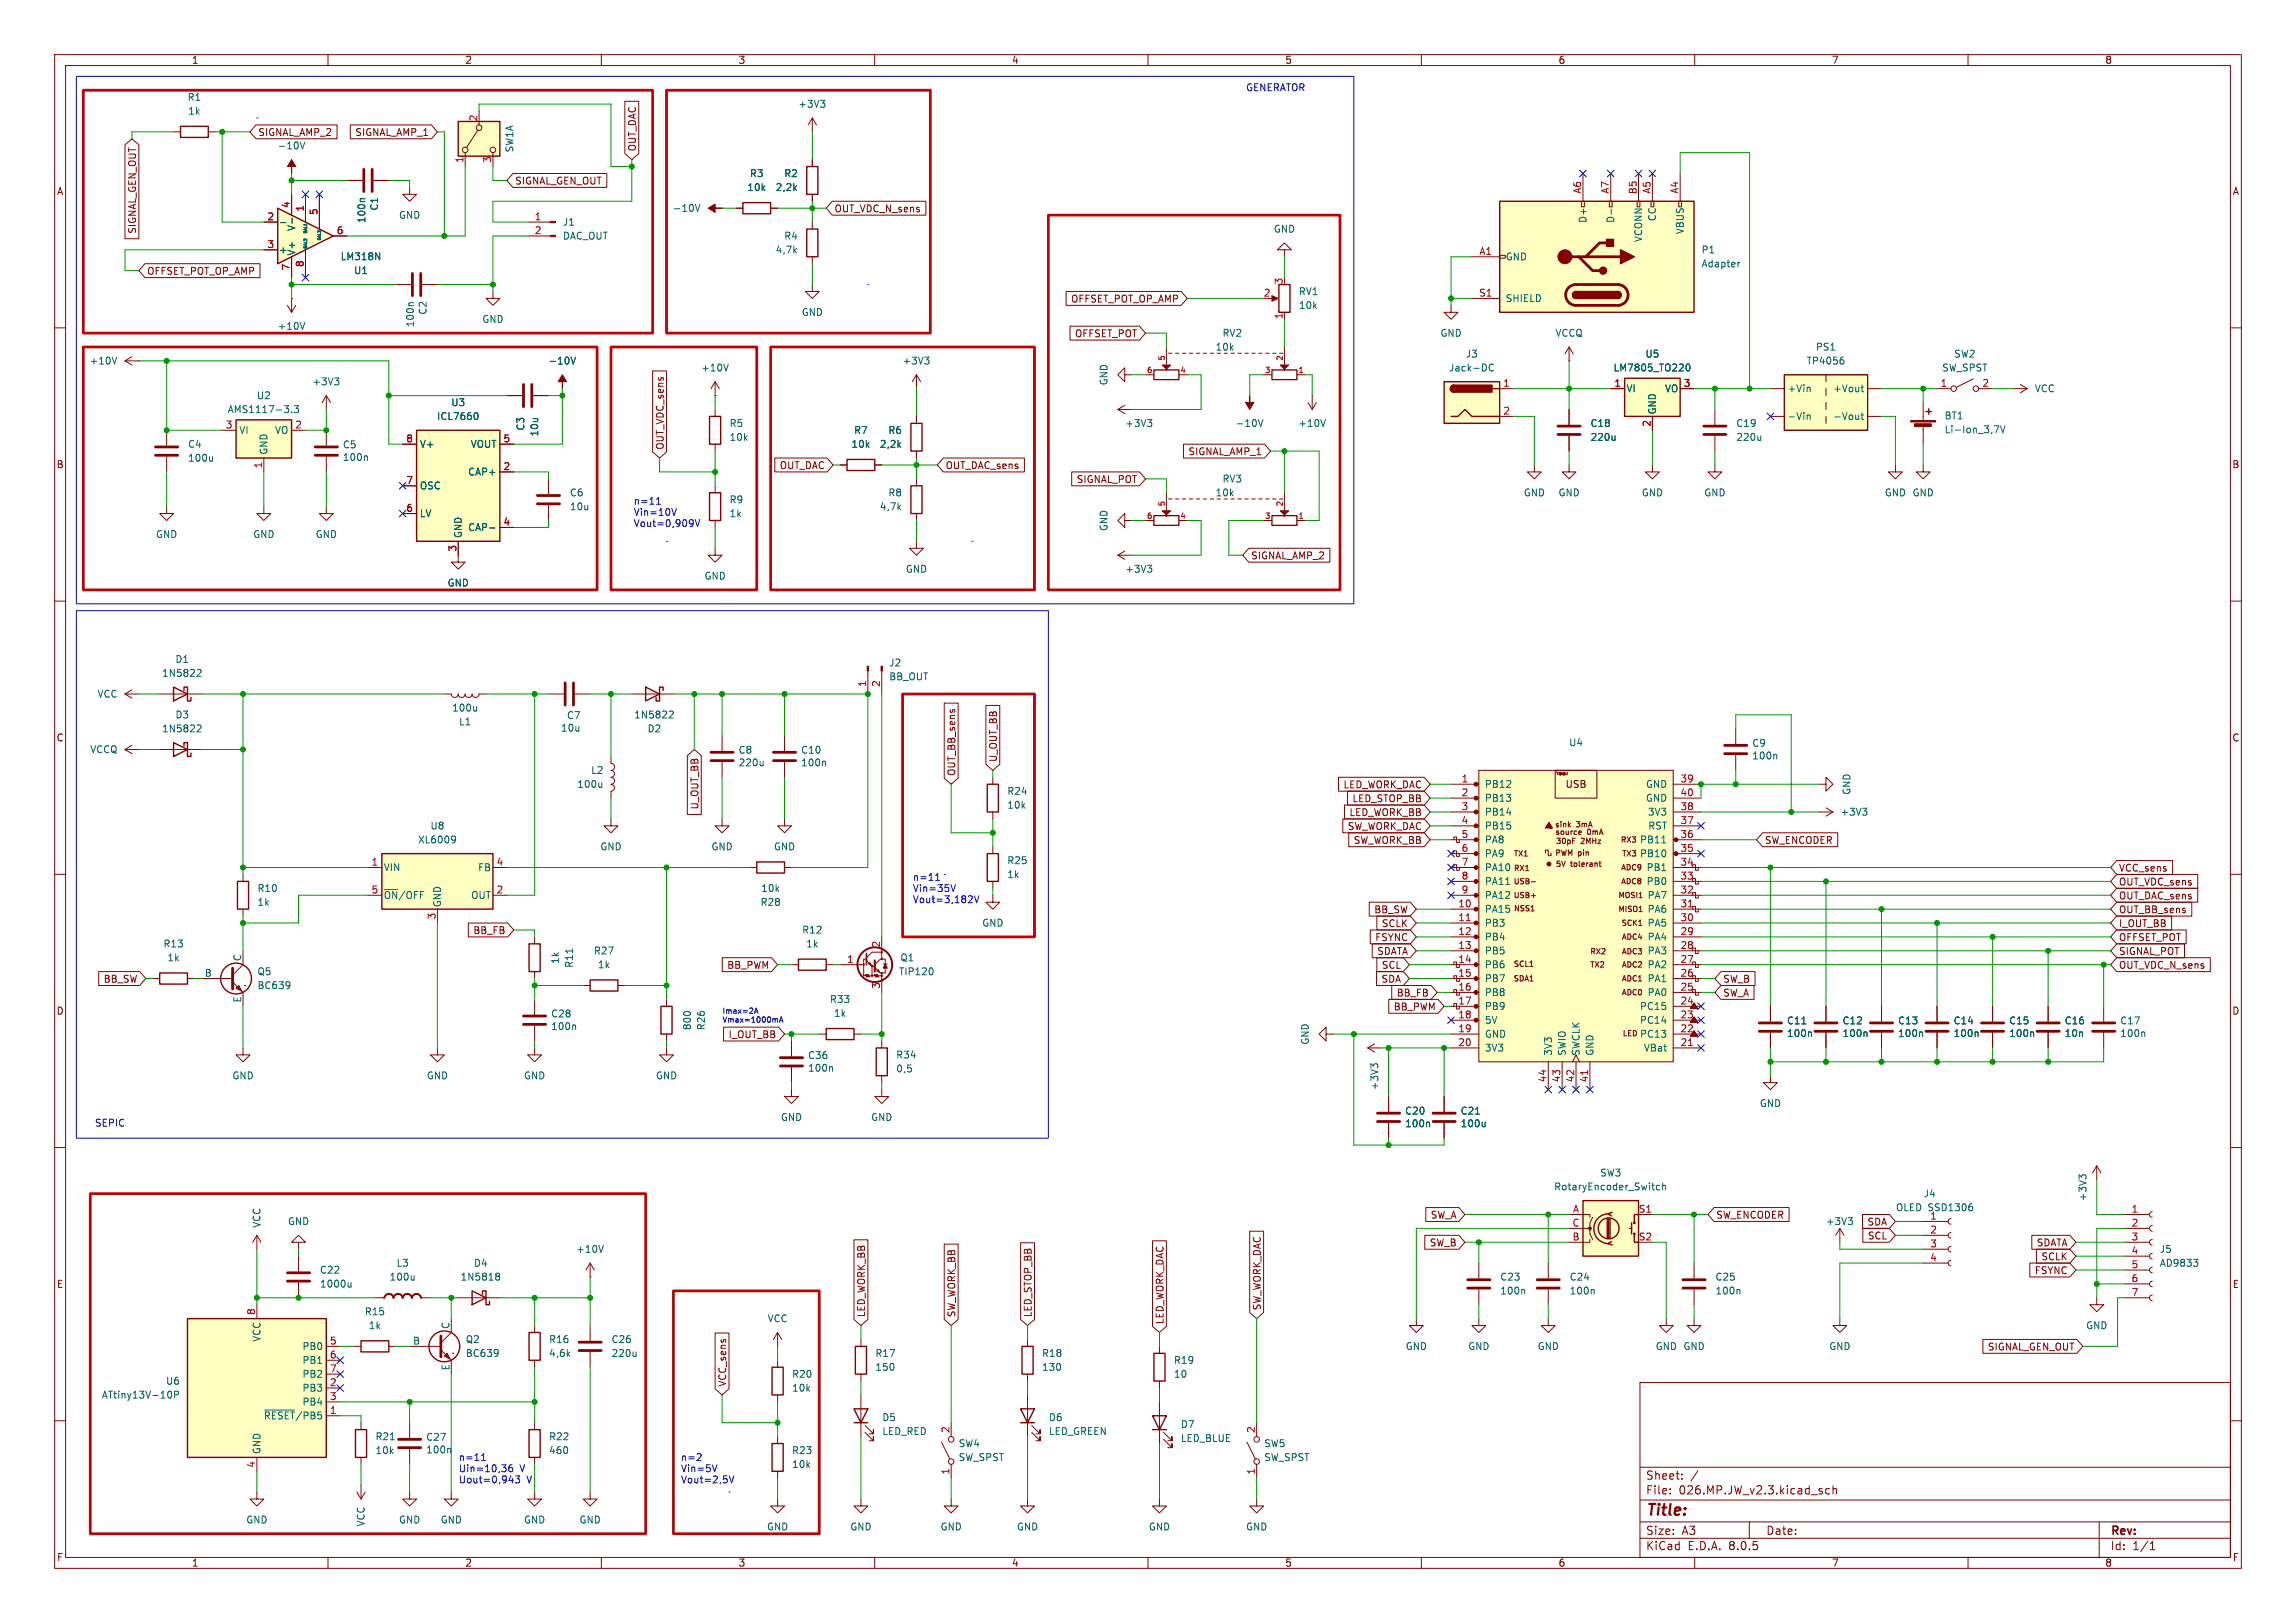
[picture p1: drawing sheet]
<svg xmlns="http://www.w3.org/2000/svg" width="420mm" height="297mm" viewBox="0 0 420 297" stroke-linecap="round" stroke-linejoin="round" font-family="sans-serif">
<defs><g id="words">
<text font-size="2.8" fill="#840000" x="301" y="277.9">Title:</text>
<g font-size="2.1" fill="#840000">
<text x="301" y="273.7">File:</text>
<text x="301" y="271">Sheet:</text>
<text x="307.1" y="273.7">026.MP.JW_v2.3.kicad_sch</text>
<text x="301" y="281.1">Size:</text>
<text x="307.6" y="281.1">A3</text>
<text x="323" y="281.1">Date:</text>
<text x="386" y="281.3">Rev:</text>
<text x="301" y="283.9">KiCad</text>
<text x="308.7" y="283.9">E.D.A.</text>
<text x="316.3" y="283.9">8.0.5</text>
<text x="386" y="283.9">Id:</text>
<text x="390.1" y="283.9">1/1</text>
</g>
<g font-size="1.8" fill="#840000">
<text x="35" y="11.9">1</text>
<text x="85" y="11.9">2</text>
<text x="135" y="11.9">3</text>
<text x="185" y="11.9">4</text>
<text x="235" y="11.9">5</text>
<text x="285" y="11.9">6</text>
<text x="335" y="11.9">7</text>
<text x="385" y="11.9">8</text>
<text x="47.1" y="25.1">SIGNAL_AMP_2</text>
<text x="64.9" y="25.1">SIGNAL_AMP_1</text>
<text x="116.5" y="27.8" transform="rotate(-90 116.5 27.8)">OUT_DAC</text>
<text x="10.3" y="35.9">A</text>
<text x="94.1" y="34">SIGNAL_GEN_OUT</text>
<text x="408.3" y="35.9">A</text>
<text x="152.6" y="39.1">OUT_VDC_N_sens</text>
<text x="25.1" y="42.9" transform="rotate(-90 25.1 42.9)">SIGNAL_GEN_OUT</text>
<text x="26.8" y="50.5">OFFSET_POT_OP_AMP</text>
<text x="195.8" y="55.6">OFFSET_POT_OP_AMP</text>
<text x="196.5" y="61.9">OFFSET_POT</text>
<text x="121.6" y="82.4" transform="rotate(-90 121.6 82.4)">OUT_VDC_sens</text>
<text x="217.3" y="83.5">SIGNAL_AMP_1</text>
<text x="10.3" y="85.9">B</text>
<text x="142.5" y="86">OUT_DAC</text>
<text x="172.9" y="86">OUT_DAC_sens</text>
<text x="196.9" y="88.6">SIGNAL_POT</text>
<text x="408.2" y="85.9">B</text>
<text x="228.8" y="102.6">SIGNAL_AMP_2</text>
<text x="10.3" y="135.9">C</text>
<text x="408.2" y="135.9">C</text>
<text x="174.9" y="142.1" transform="rotate(-90 174.9 142.1)">OUT_BB_sens</text>
<text x="182.6" y="139.5" transform="rotate(-90 182.6 139.5)">U_OUT_BB</text>
<text x="128" y="148.2" transform="rotate(-90 128 148.2)">U_OUT_BB</text>
<text x="245.7" y="144.5">LED_WORK_DAC</text>
<text x="246.7" y="149.5">LED_WORK_BB</text>
<text x="247.3" y="147">LED_STOP_BB</text>
<text x="286.3" y="144.4">USB</text>
<text x="246.4" y="152.1">SW_WORK_DAC</text>
<text x="247.5" y="154.6">SW_WORK_BB</text>
<text x="322.7" y="154.6">SW_ENCODER</text>
<text x="387.5" y="159.7">VCC_sens</text>
<text x="251.3" y="167.3">BB_SW</text>
<text x="387.5" y="167.3">OUT_BB_sens</text>
<text x="387.5" y="164.8">OUT_DAC_sens</text>
<text x="387.5" y="162.2">OUT_VDC_sens</text>
<text x="86.5" y="171.1">BB_FB</text>
<text x="251.5" y="172.4">FSYNC</text>
<text x="252.7" y="169.9">SCLK</text>
<text x="387.5" y="172.4">OFFSET_POT</text>
<text x="387.5" y="169.9">I_OUT_BB</text>
<text x="132.9" y="177.5">BB_PWM</text>
<text x="251.8" y="174.9">SDATA</text>
<text x="252.7" y="177.5">SCL</text>
<text x="387.5" y="177.5">OUT_VDC_N_sens</text>
<text x="387.5" y="174.9">SIGNAL_POT</text>
<text x="10.3" y="185.9">D</text>
<text x="18.9" y="180">BB_SW</text>
<text x="252.6" y="180">SDA</text>
<text x="254.8" y="185.1">BB_PWM</text>
<text x="255.4" y="182.6">BB_FB</text>
<text x="315.1" y="180">SW_B</text>
<text x="315.1" y="182.6">SW_A</text>
<text x="408.2" y="185.9">D</text>
<text x="133.2" y="190.2">I_OUT_BB</text>
<text x="261.6" y="223.2">SW_A</text>
<text x="313.9" y="223.2">SW_ENCODER</text>
<text x="341.5" y="224.5">SDA</text>
<text x="341.6" y="227">SCL</text>
<text x="261.4" y="228.3">SW_B</text>
<text x="372.1" y="233.4">FSYNC</text>
<text x="372.5" y="228.3">SDATA</text>
<text x="373.3" y="230.8">SCLK</text>
<text x="10.3" y="235.9">E</text>
<text x="230.8" y="239.9" transform="rotate(-90 230.8 239.9)">SW_WORK_DAC</text>
<text x="408.3" y="235.9">E</text>
<text x="158.4" y="241.1" transform="rotate(-90 158.4 241.1)">LED_WORK_BB</text>
<text x="174.9" y="241.1" transform="rotate(-90 174.9 241.1)">SW_WORK_BB</text>
<text x="188.9" y="241.1" transform="rotate(-90 188.9 241.1)">LED_STOP_BB</text>
<text x="213" y="242.4" transform="rotate(-90 213 242.4)">LED_WORK_DAC</text>
<text x="363.5" y="247.3">SIGNAL_GEN_OUT</text>
<text x="133" y="253.8" transform="rotate(-90 133 253.8)">VCC_sens</text>
<text x="10.3" y="285.9">F</text>
<text x="35" y="286.9">1</text>
<text x="85" y="286.9">2</text>
<text x="135" y="286.9">3</text>
<text x="185" y="286.9">4</text>
<text x="235" y="286.9">5</text>
<text x="285" y="286.9">6</text>
<text x="335" y="286.9">7</text>
<text x="385" y="286.9">8</text>
<text x="408.3" y="285.9">F</text>
</g>
<g font-size="1.8" fill="#0000c2">
<text x="227.8" y="16.8">GENERATOR</text>
<text x="115.8" y="92.4">n=11</text>
<text x="115.8" y="94.5">Vin=10V</text>
<text x="115.8" y="96.5">Vout=0,909V</text>
<text x="166.9" y="161.3">n=11</text>
<text x="166.9" y="163.3">Vin=35V</text>
<text x="166.9" y="165.4">Vout=3,182V</text>
<text x="17.3" y="206.3">SEPIC</text>
<text x="83.8" y="267.4">n=11</text>
<text x="83.8" y="269.5">Uin=10,36</text>
<text x="95.1" y="269.5">V</text>
<text x="124.5" y="267.4">n=2</text>
<text x="124.5" y="269.5">Vin=5V</text>
<text x="83.8" y="271.5">Uout=0,943</text>
<text x="96.4" y="271.5">V</text>
<text x="124.5" y="271.5">Vout=2,5V</text>
</g>
<g font-size="1.8" fill="#006464">
<text x="34.2" y="18.6">R1</text>
<text x="34.3" y="21.2">1k</text>
<text x="145.9" y="19.9">+3V3</text>
<text x="50.7" y="27.5">-10V</text>
<text x="94.1" y="28" transform="rotate(-90 94.1 28)">SW1A</text>
<text x="136.6" y="35.2">10k</text>
<text x="137.1" y="32.6">R3</text>
<text x="141.8" y="35.2">2,2k</text>
<text x="143.4" y="32.6">R2</text>
<text x="67" y="40.9" transform="rotate(-90 67 40.9)">100n</text>
<text x="69.3" y="38.6" transform="rotate(-90 69.3 38.6)">C1</text>
<text x="72.9" y="40.2">GND</text>
<text x="102.9" y="41.5">J1</text>
<text x="123" y="39">-10V</text>
<text x="290.4" y="40.9" transform="rotate(-90 290.4 40.9)">D+</text>
<text x="295.5" y="40.9" transform="rotate(-90 295.5 40.9)">D-</text>
<text x="303.1" y="40.6" transform="rotate(-90 303.1 40.6)">CC</text>
<text x="50.9" y="46.6">+</text>
<text x="54.2" y="46.9" transform="rotate(-90 54.2 46.9)">V+</text>
<text x="54.2" y="42.4" transform="rotate(-90 54.2 42.4)">V-</text>
<text x="62.2" y="47.8">LM318N</text>
<text x="102.9" y="44">DAC_OUT</text>
<text x="141.8" y="46.6">4,7k</text>
<text x="143.4" y="44">R4</text>
<text x="232.9" y="42.8">GND</text>
<text x="275.3" y="47.9">GND</text>
<text x="300.6" y="44.4" transform="rotate(-90 300.6 44.4)">VCONN</text>
<text x="308.2" y="42.9" transform="rotate(-90 308.2 42.9)">VBUS</text>
<text x="311.2" y="46.6">P1</text>
<text x="64.7" y="50.4">U1</text>
<text x="311.2" y="49.1">Adapter</text>
<text x="75.9" y="60" transform="rotate(-90 75.9 60)">100n</text>
<text x="78.2" y="57.7" transform="rotate(-90 78.2 57.7)">C2</text>
<text x="88.1" y="59.3">GND</text>
<text x="146.6" y="58">GND</text>
<text x="237.5" y="54.2">RV1</text>
<text x="237.5" y="56.7">10k</text>
<text x="275.3" y="55.5">SHIELD</text>
<text x="50.7" y="60.6">+10V</text>
<text x="222.3" y="64.4">10k</text>
<text x="223.5" y="61.8">RV2</text>
<text x="263.4" y="61.8">GND</text>
<text x="268" y="65.6">J3</text>
<text x="284.4" y="61.8">VCCQ</text>
<text x="300.9" y="65.6">U5</text>
<text x="332.1" y="64.4">PS1</text>
<text x="357.4" y="65.6">SW2</text>
<text x="16.3" y="66.9">+10V</text>
<text x="57" y="70.7">+3V3</text>
<text x="100.2" y="66.9">-10V</text>
<text x="128.2" y="68.2">+10V</text>
<text x="165" y="66.9">+3V3</text>
<text x="202.8" y="70.6" transform="rotate(-90 202.8 70.6)">GND</text>
<text x="265" y="68.2">Jack-DC</text>
<text x="295.1" y="68.2">LM7805_TO220</text>
<text x="297.4" y="72">VI</text>
<text x="304.5" y="72">VO</text>
<text x="326.9" y="72">+Vin</text>
<text x="330.4" y="66.9">TP4056</text>
<text x="335.2" y="72">+Vout</text>
<text x="355.2" y="68.2">SW_SPST</text>
<text x="372.1" y="72">VCC</text>
<text x="41.6" y="75.8">AMS1117-3.3</text>
<text x="46.9" y="73.3">U2</text>
<text x="79.8" y="77.1">ICL7660</text>
<text x="82.4" y="74.5">U3</text>
<text x="303.1" y="75.9" transform="rotate(-90 303.1 75.9)">GND</text>
<text x="326.9" y="77.1">-Vin</text>
<text x="335.2" y="77.1">-Vout</text>
<text x="355.6" y="76.9">BT1</text>
<text x="34.3" y="82.1">C4</text>
<text x="43.7" y="79.6">VI</text>
<text x="49.1" y="83.3" transform="rotate(-90 49.1 83.3)">GND</text>
<text x="50.2" y="79.6">VO</text>
<text x="62.6" y="82.2">C5</text>
<text x="76.7" y="82.1">V+</text>
<text x="86" y="82.1">VOUT</text>
<text x="96.1" y="78.9" transform="rotate(-90 96.1 78.9)">C3</text>
<text x="98.7" y="80" transform="rotate(-90 98.7 80)">10u</text>
<text x="133.4" y="78.3">R5</text>
<text x="133.4" y="80.9">10k</text>
<text x="155.7" y="82.1">10k</text>
<text x="156.1" y="79.6">R7</text>
<text x="160.8" y="82.1">2,2k</text>
<text x="162.4" y="79.6">R6</text>
<text x="205.7" y="78.3">+3V3</text>
<text x="226" y="78.3">-10V</text>
<text x="237.4" y="78.3">+10V</text>
<text x="290.8" y="78.3">C18</text>
<text x="290.8" y="80.9">220u</text>
<text x="317.5" y="78.3">C19</text>
<text x="317.5" y="80.9">220u</text>
<text x="355.6" y="79.5">Li-Ion_3,7V</text>
<text x="34.3" y="84.7">100u</text>
<text x="62.6" y="84.6">100n</text>
<text x="76.7" y="89.8">OSC</text>
<text x="85.5" y="87.2">CAP+</text>
<text x="223.5" y="88.5">RV3</text>
<text x="76.7" y="94.8">LV</text>
<text x="104.1" y="91">C6</text>
<text x="104.1" y="93.6">10u</text>
<text x="133.4" y="92.3">R9</text>
<text x="133.4" y="94.8">1k</text>
<text x="160.8" y="93.6">4,7k</text>
<text x="162.4" y="91">R8</text>
<text x="222.3" y="91">10k</text>
<text x="278.6" y="91">GND</text>
<text x="285" y="91">GND</text>
<text x="300.2" y="91">GND</text>
<text x="311.7" y="91">GND</text>
<text x="344.7" y="91">GND GND</text>
<text x="28.4" y="98.7">GND</text>
<text x="46.2" y="98.7">GND</text>
<text x="57.7" y="98.7">GND</text>
<text x="84.7" y="98.6" transform="rotate(-90 84.7 98.6)">GND</text>
<text x="85.5" y="97.4">CAP-</text>
<text x="202.8" y="97.3" transform="rotate(-90 202.8 97.3)">GND</text>
<text x="81.8" y="107.5">GND</text>
<text x="128.8" y="106.3">GND</text>
<text x="165.6" y="105">GND</text>
<text x="205.7" y="105">+3V3</text>
<text x="29.5" y="124.1">1N5822</text>
<text x="32" y="121.5">D1</text>
<text x="162.6" y="122.1">J2</text>
<text x="162.6" y="124.7">BB_OUT</text>
<text x="17.7" y="127.9">VCC</text>
<text x="32" y="131.7">D3</text>
<text x="82.6" y="130.4">100u</text>
<text x="103.6" y="131.8">C7</text>
<text x="115.9" y="131.7">1N5822</text>
<text x="29.5" y="134.2">1N5822</text>
<text x="83.9" y="132.9">L1</text>
<text x="102.5" y="134.1">10u</text>
<text x="118.4" y="134.2">D2</text>
<text x="286.9" y="136.8">U4</text>
<text x="320.4" y="136.9">C9</text>
<text x="16.4" y="138">VCCQ</text>
<text x="108" y="141.8">L2</text>
<text x="135" y="138.1">C8</text>
<text x="135" y="140.4">220u</text>
<text x="146.4" y="140.4">100n</text>
<text x="146.4" y="138.1">C10</text>
<text x="320.4" y="139.2">100n</text>
<text x="105.5" y="144.4">100u</text>
<text x="184.2" y="148.2">10k</text>
<text x="184.2" y="145.6">R24</text>
<text x="271.5" y="144.4">PB12</text>
<text x="271.5" y="146.9">PB13</text>
<text x="271.5" y="149.5">PB14</text>
<text x="301" y="144.4">GND</text>
<text x="301" y="146.9">GND</text>
<text x="301.3" y="149.5">3V3</text>
<text x="336.6" y="149.5">+3V3</text>
<text x="338.7" y="145.5" transform="rotate(-90 338.7 145.5)">GND</text>
<text x="76.4" y="154.5">XL6009</text>
<text x="78.6" y="152">U8</text>
<text x="109.7" y="155.8">GND</text>
<text x="130" y="155.8">GND</text>
<text x="141.5" y="155.8">GND</text>
<text x="271.5" y="152">PB15</text>
<text x="271.5" y="154.5">PA8</text>
<text x="299.9" y="154.5">PB11</text>
<text x="301.4" y="152">RST</text>
<text x="70.1" y="159.6">VIN</text>
<text x="87.4" y="159.6">FB</text>
<text x="184.2" y="158.3">R25</text>
<text x="184.2" y="160.9">1k</text>
<text x="271.5" y="157.1">PA9</text>
<text x="271.5" y="159.6">PA10</text>
<text x="299.9" y="157.1">PB10</text>
<text x="301.1" y="159.6">PB1</text>
<text x="47" y="163.4">R10</text>
<text x="47" y="166">1k</text>
<text x="70.1" y="164.7">~{ON}/OFF</text>
<text x="80.9" y="166.1" transform="rotate(-90 80.9 166.1)">GND</text>
<text x="86.1" y="164.7">OUT</text>
<text x="139" y="166">R28</text>
<text x="139.1" y="163.4">10k</text>
<text x="271.5" y="167.2">PA15</text>
<text x="271.5" y="162.2">PA11</text>
<text x="271.5" y="164.7">PA12</text>
<text x="301.1" y="162.2">PB0</text>
<text x="301.3" y="167.2">PA6</text>
<text x="301.3" y="164.7">PA7</text>
<text x="29.8" y="173.6">R13</text>
<text x="146.6" y="171">R12</text>
<text x="147.4" y="173.6">1k</text>
<text x="179.6" y="169.8">GND</text>
<text x="271.5" y="169.8">PB3</text>
<text x="271.5" y="172.3">PB4</text>
<text x="301.3" y="172.3">PA4</text>
<text x="301.3" y="169.8">PA5</text>
<text x="30.5" y="176.1">1k</text>
<text x="37.4" y="178.8">B</text>
<text x="44.2" y="176" transform="rotate(-90 44.2 176)">C</text>
<text x="47" y="178.7">Q5</text>
<text x="102.5" y="176.5" transform="rotate(-90 102.5 176.5)">1k</text>
<text x="105" y="177.2" transform="rotate(-90 105 177.2)">R11</text>
<text x="108.5" y="174.9">R27</text>
<text x="109.3" y="177.4">1k</text>
<text x="164.3" y="178.7">TIP120</text>
<text x="164.6" y="176.1">Q1</text>
<text x="271.5" y="174.9">PB5</text>
<text x="271.5" y="177.4">PB6</text>
<text x="271.5" y="179.9">PB7</text>
<text x="301.3" y="179.9">PA1</text>
<text x="301.3" y="177.4">PA2</text>
<text x="301.3" y="174.9">PA3</text>
<text x="44.2" y="183.6" transform="rotate(-90 44.2 183.6)">E</text>
<text x="47" y="181.2">BC639</text>
<text x="151.7" y="183.7">R33</text>
<text x="271.5" y="182.5">PB8</text>
<text x="271.5" y="185">PB9</text>
<text x="299.9" y="185">PC15</text>
<text x="301.3" y="182.5">PA0</text>
<text x="100.7" y="188.7">100n</text>
<text x="100.7" y="186.4">C28</text>
<text x="126.6" y="188.6" transform="rotate(-90 126.6 188.6)">800</text>
<text x="129.1" y="188.6" transform="rotate(-90 129.1 188.6)">R26</text>
<text x="152.4" y="186.3">1k</text>
<text x="239.6" y="191.3" transform="rotate(-90 239.6 191.3)">GND</text>
<text x="271.5" y="187.6">5V</text>
<text x="271.5" y="190.1">GND</text>
<text x="299.9" y="190.1">PC13</text>
<text x="299.9" y="187.6">PC14</text>
<text x="326.8" y="187.7">C11</text>
<text x="326.8" y="190">100n</text>
<text x="336.9" y="187.7">C12</text>
<text x="336.9" y="190">100n</text>
<text x="347.1" y="187.7">C13</text>
<text x="347.1" y="190">100n</text>
<text x="357.3" y="187.7">C14</text>
<text x="357.3" y="190">100n</text>
<text x="367.4" y="187.7">C15</text>
<text x="367.4" y="190">100n</text>
<text x="377.6" y="187.7">C16</text>
<text x="377.6" y="190">10n</text>
<text x="387.7" y="187.7">C17</text>
<text x="387.7" y="190">100n</text>
<text x="42.4" y="197.7">GND</text>
<text x="78" y="197.7">GND</text>
<text x="95.8" y="197.7">GND</text>
<text x="119.9" y="197.7">GND</text>
<text x="147.7" y="196.3">100n</text>
<text x="147.7" y="194">C36</text>
<text x="163.8" y="193.9">R34</text>
<text x="163.8" y="196.4">0,5</text>
<text x="271.5" y="192.6">3V3</text>
<text x="284.1" y="193.3" transform="rotate(-90 284.1 193.3)">3V3</text>
<text x="286.6" y="193.3" transform="rotate(-90 286.6 193.3)">SWIO</text>
<text x="289.2" y="193.3" transform="rotate(-90 289.2 193.3)">SWCLK</text>
<text x="291.7" y="193.3" transform="rotate(-90 291.7 193.3)">GND</text>
<text x="300.6" y="192.6">VBat</text>
<text x="252.3" y="199.6" transform="rotate(-90 252.3 199.6)">+3V3</text>
<text x="321.8" y="202.8">GND</text>
<text x="142.7" y="205.3">GND</text>
<text x="159.3" y="205.3">GND</text>
<text x="256.9" y="204.2">C20</text>
<text x="256.9" y="206.5">100n</text>
<text x="267.1" y="204.2">C21</text>
<text x="267.1" y="206.5">100u</text>
<text x="292.6" y="215.5">SW3</text>
<text x="284.2" y="218">RotaryEncoder_Switch</text>
<text x="346.7" y="221.8">OLED SSD1306</text>
<text x="351.8" y="219.3">J4</text>
<text x="381.9" y="219.9" transform="rotate(-90 381.9 219.9)">+3V3</text>
<text x="47.9" y="224.8" transform="rotate(-90 47.9 224.8)">VCC</text>
<text x="52.6" y="224.4">GND</text>
<text x="333.9" y="224.4">+3V3</text>
<text x="353" y="223.3">1</text>
<text x="58.4" y="233.3">C22</text>
<text x="72.4" y="232">L3</text>
<text x="86.6" y="232">D4</text>
<text x="105.3" y="229.5">+10V</text>
<text x="395" y="229.5">J5</text>
<text x="395" y="232">AD9833</text>
<text x="58.4" y="235.8">1000u</text>
<text x="71.2" y="234.5">100u</text>
<text x="84.2" y="234.5">1N5818</text>
<text x="274.3" y="234.5">C23</text>
<text x="274.3" y="237.1">100n</text>
<text x="287" y="234.5">C24</text>
<text x="287" y="237.1">100n</text>
<text x="313.7" y="234.5">C25</text>
<text x="313.7" y="237.1">100n</text>
<text x="47.9" y="245.6" transform="rotate(-90 47.9 245.6)">VCC</text>
<text x="66.6" y="240.9">R15</text>
<text x="67.4" y="243.4">1k</text>
<text x="82.3" y="243.3" transform="rotate(-90 82.3 243.3)">C</text>
<text x="85.1" y="246">Q2</text>
<text x="100.3" y="246">R16</text>
<text x="111.8" y="246">C26</text>
<text x="140.3" y="242.2">VCC</text>
<text x="381.5" y="243.4">GND</text>
<text x="55.2" y="247.2">PB0</text>
<text x="55.2" y="249.8">PB1</text>
<text x="75.5" y="246.1">B</text>
<text x="82.3" y="250.9" transform="rotate(-90 82.3 250.9)">E</text>
<text x="85.1" y="248.5">BC639</text>
<text x="100.3" y="248.5">4,6k</text>
<text x="111.8" y="248.5">220u</text>
<text x="160" y="251.1">150</text>
<text x="160" y="248.5">R17</text>
<text x="190.5" y="251.1">130</text>
<text x="190.5" y="248.5">R18</text>
<text x="214.6" y="249.8">R19</text>
<text x="257" y="247.2">GND</text>
<text x="268.5" y="247.2">GND</text>
<text x="281.2" y="247.2">GND</text>
<text x="302.8" y="247.2">GND GND</text>
<text x="334.5" y="247.2">GND</text>
<text x="18.5" y="256.1">ATtiny13V-10P</text>
<text x="30.3" y="253.6">U6</text>
<text x="55.2" y="254.9">PB3</text>
<text x="55.2" y="257.4">PB4</text>
<text x="55.2" y="252.3">PB2</text>
<text x="144.8" y="254.9">10k</text>
<text x="144.8" y="252.3">R20</text>
<text x="214.6" y="252.3">10</text>
<text x="48.2" y="259.9">~{RESET}/PB5</text>
<text x="68.6" y="263.8">R21</text>
<text x="77.9" y="263.9">C27</text>
<text x="100.3" y="263.8">R22</text>
<text x="161.3" y="260.3">D5</text>
<text x="161.3" y="262.8">LED_RED</text>
<text x="191.8" y="260.3">D6</text>
<text x="191.8" y="262.8">LED_GREEN</text>
<text x="215.9" y="261.5">D7</text>
<text x="47.9" y="266.2" transform="rotate(-90 47.9 266.2)">GND</text>
<text x="68.6" y="266.3">10k</text>
<text x="77.9" y="266.2">100n</text>
<text x="100.3" y="266.3">460</text>
<text x="144.8" y="268.8">10k</text>
<text x="144.8" y="266.3">R23</text>
<text x="175.3" y="267.6">SW_SPST</text>
<text x="175.3" y="265">SW4</text>
<text x="215.9" y="264.1">LED_BLUE</text>
<text x="231.1" y="267.6">SW_SPST</text>
<text x="231.1" y="265">SW5</text>
<text x="45" y="279">GND</text>
<text x="66.9" y="279.4" transform="rotate(-90 66.9 279.4)">VCC</text>
<text x="72.9" y="279">GND</text>
<text x="80.5" y="279">GND</text>
<text x="95.8" y="279">GND</text>
<text x="105.9" y="279">GND</text>
<text x="140.2" y="280.3">GND</text>
<text x="155.4" y="280.3">GND</text>
<text x="172" y="280.3">GND</text>
<text x="185.9" y="280.3">GND</text>
<text x="210.1" y="280.3">GND</text>
<text x="227.8" y="280.3">GND</text>
</g>
<g font-size="1.8" fill="#a90000">
<text x="87.4" y="22.3" transform="rotate(-90 87.4 22.3)">2</text>
<text x="84.8" y="29.9" transform="rotate(-90 84.8 29.9)">1</text>
<text x="89.9" y="29.9" transform="rotate(-90 89.9 29.9)">3</text>
<text x="289.3" y="35.5" transform="rotate(-90 289.3 35.5)">A6</text>
<text x="294.4" y="35.5" transform="rotate(-90 294.4 35.5)">A7</text>
<text x="299.5" y="35.6" transform="rotate(-90 299.5 35.6)">B5</text>
<text x="302" y="35.5" transform="rotate(-90 302 35.5)">A5</text>
<text x="307.1" y="35.5" transform="rotate(-90 307.1 35.5)">A4</text>
<text x="48.8" y="40.4">2</text>
<text x="53.1" y="38.2" transform="rotate(-90 53.1 38.2)">4</text>
<text x="55.6" y="38.8" transform="rotate(-90 55.6 38.8)">1</text>
<text x="58.2" y="39.4" transform="rotate(-90 58.2 39.4)">5</text>
<text x="97.7" y="40.4">1</text>
<text x="48.8" y="45.5">3</text>
<text x="61.5" y="42.9">6</text>
<text x="97.7" y="42.9">2</text>
<text x="270.5" y="46.7">A1</text>
<text x="53.1" y="49.6" transform="rotate(-90 53.1 49.6)">7</text>
<text x="55.6" y="49" transform="rotate(-90 55.6 49)">8</text>
<text x="234.7" y="52.1" transform="rotate(-90 234.7 52.1)">3</text>
<text x="231.1" y="54.4">2</text>
<text x="234.7" y="58.5" transform="rotate(-90 234.7 58.5)">1</text>
<text x="270.5" y="54.4">S1</text>
<text x="274.9" y="70.9">1</text>
<text x="295.2" y="70.9">1</text>
<text x="307.9" y="70.9">3</text>
<text x="354.9" y="70.9">1</text>
<text x="362.5" y="70.9">2</text>
<text x="274.9" y="75.9">2</text>
<text x="41.2" y="78.5">3</text>
<text x="53.9" y="78.5">2</text>
<text x="74.2" y="81">8</text>
<text x="92" y="81">5</text>
<text x="302" y="78.2" transform="rotate(-90 302 78.2)">2</text>
<text x="48" y="85.8" transform="rotate(-90 48 85.8)">1</text>
<text x="74.2" y="88.6">7</text>
<text x="92" y="86.1">2</text>
<text x="74.2" y="93.7">6</text>
<text x="83.6" y="101" transform="rotate(-90 83.6 101)">3</text>
<text x="92" y="96.3">4</text>
<text x="158.5" y="125.8" transform="rotate(-90 158.5 125.8)">1</text>
<text x="161" y="125.8" transform="rotate(-90 161 125.8)">2</text>
<text x="267.3" y="143.3">1</text>
<text x="307.3" y="143.3">39</text>
<text x="267.3" y="145.8">2</text>
<text x="267.3" y="148.3">3</text>
<text x="307.3" y="148.3">38</text>
<text x="307.3" y="145.8">40</text>
<text x="267.3" y="150.9">4</text>
<text x="267.3" y="153.4">5</text>
<text x="267.3" y="156">6</text>
<text x="307.3" y="156">35</text>
<text x="307.3" y="153.4">36</text>
<text x="307.3" y="150.9">37</text>
<text x="67.9" y="158.5">1</text>
<text x="90.7" y="158.5">4</text>
<text x="267.3" y="158.5">7</text>
<text x="267.3" y="161">8</text>
<text x="307.3" y="161">33</text>
<text x="307.3" y="158.5">34</text>
<text x="67.9" y="163.6">5</text>
<text x="90.7" y="163.6">2</text>
<text x="266.7" y="166.1">10</text>
<text x="267.3" y="163.6">9</text>
<text x="307.3" y="166.1">31</text>
<text x="307.3" y="163.6">32</text>
<text x="79.8" y="168.3" transform="rotate(-90 79.8 168.3)">3</text>
<text x="161" y="173.5" transform="rotate(-90 161 173.5)">2</text>
<text x="266.7" y="168.7">11</text>
<text x="266.7" y="171.2">12</text>
<text x="266.7" y="173.7">13</text>
<text x="307.3" y="173.7">28</text>
<text x="307.3" y="171.2">29</text>
<text x="307.3" y="168.7">30</text>
<text x="154.9" y="176.3">1</text>
<text x="266.7" y="176.3">14</text>
<text x="266.7" y="178.8">15</text>
<text x="307.3" y="178.8">26</text>
<text x="307.3" y="176.3">27</text>
<text x="161" y="181" transform="rotate(-90 161 181)">3</text>
<text x="266.7" y="181.4">16</text>
<text x="266.7" y="183.9">17</text>
<text x="307.3" y="183.9">24</text>
<text x="307.3" y="181.4">25</text>
<text x="266.7" y="186.4">18</text>
<text x="266.7" y="189">19</text>
<text x="266.7" y="191.5">20</text>
<text x="307.3" y="191.5">21</text>
<text x="307.3" y="189">22</text>
<text x="307.3" y="186.4">23</text>
<text x="283" y="198.2" transform="rotate(-90 283 198.2)">44</text>
<text x="285.5" y="198.2" transform="rotate(-90 285.5 198.2)">43</text>
<text x="288" y="198.2" transform="rotate(-90 288 198.2)">42</text>
<text x="290.6" y="198.2" transform="rotate(-90 290.6 198.2)">41</text>
<text x="287.6" y="222">A</text>
<text x="299.7" y="222">S1</text>
<text x="389.8" y="222">1</text>
<text x="287.6" y="227.1">B</text>
<text x="287.6" y="224.5">C</text>
<text x="299.7" y="227.1">S2</text>
<text x="353" y="225.8">2</text>
<text x="389.8" y="224.5">2</text>
<text x="389.8" y="227.1">3</text>
<text x="353" y="228.3">3</text>
<text x="353" y="230.9">4</text>
<text x="389.8" y="229.6">4</text>
<text x="389.8" y="232.2">5</text>
<text x="389.8" y="234.7">6</text>
<text x="389.8" y="237.2">7</text>
<text x="46.7" y="240.7" transform="rotate(-90 46.7 240.7)">8</text>
<text x="60.3" y="246.1">5</text>
<text x="60.3" y="248.7">6</text>
<text x="60.3" y="251.2">7</text>
<text x="60.3" y="253.7">2</text>
<text x="60.3" y="256.3">3</text>
<text x="60.3" y="258.8">1</text>
<text x="173.7" y="262.3" transform="rotate(-90 173.7 262.3)">2</text>
<text x="229.6" y="262.3" transform="rotate(-90 229.6 262.3)">2</text>
<text x="46.7" y="268.7" transform="rotate(-90 46.7 268.7)">4</text>
<text x="173.7" y="269.9" transform="rotate(-90 173.7 269.9)">1</text>
<text x="229.6" y="269.9" transform="rotate(-90 229.6 269.9)">1</text>
</g>
<g font-size="1.4" fill="#a90000">
<text x="209.7" y="68.3">6</text>
<text x="213.1" y="66.1" transform="rotate(-90 213.1 66.1)">5</text>
<text x="215.8" y="68.3">4</text>
<text x="231.3" y="68.3">3</text>
<text x="234.7" y="66.1" transform="rotate(-90 234.7 66.1)">2</text>
<text x="237.4" y="68.3">1</text>
<text x="209.7" y="95">6</text>
<text x="213.1" y="92.8" transform="rotate(-90 213.1 92.8)">5</text>
<text x="215.8" y="95">4</text>
<text x="231.3" y="95">3</text>
<text x="234.7" y="92.8" transform="rotate(-90 234.7 92.8)">2</text>
<text x="237.4" y="95">1</text>
</g>
<g font-size="1.4" fill="#840000">
<text x="284.4" y="151.6">sink</text>
<text x="284.4" y="153">source</text>
<text x="284.5" y="154.6">30pF</text>
<text x="288.3" y="151.6">3mA</text>
<text x="289.2" y="154.6">2MHz</text>
<text x="290.3" y="153">0mA</text>
<text x="296.4" y="154.4">RX3</text>
<text x="276.8" y="156.9">TX1</text>
<text x="276.8" y="159.6">RX1</text>
<text x="284.4" y="156.8">PWM pin</text>
<text x="284.5" y="158.8">5V</text>
<text x="287.3" y="158.8">tolerant</text>
<text x="296.4" y="159.5">ADC9</text>
<text x="296.6" y="156.9">TX3</text>
<text x="276.8" y="164.6">USB+</text>
<text x="276.8" y="162">USB-</text>
<text x="276.8" y="167">NSS1</text>
<text x="295.9" y="167.1">MISO1</text>
<text x="295.9" y="164.6">MOSI1</text>
<text x="296.4" y="162">ADC8</text>
<text x="296.5" y="169.6">SCK1</text>
<text x="296.6" y="172.2">ADC4</text>
<text x="276.8" y="179.8">SDA1</text>
<text x="276.8" y="177.1">SCL1</text>
<text x="290.8" y="177.3">TX2</text>
<text x="290.8" y="174.8">RX2</text>
<text x="296.6" y="179.8">ADC1</text>
<text x="296.6" y="177.3">ADC2</text>
<text x="296.6" y="174.8">ADC3</text>
<text x="296.6" y="182.3">ADC0</text>
<text x="296.7" y="189.8">LED</text>
</g>
<g font-size="1.4" fill="#0000c2">
<text x="132.1" y="185.6">Imax=2A</text>
<text x="132.1" y="187.2">Vmax=1000mA</text>
</g>
<g font-size=".7" fill="#006464">
<text x="56.4" y="45.6" transform="rotate(-90 56.4 45.6)">BAL2</text>
<text x="56.4" y="43" transform="rotate(-90 56.4 43)">BAL1</text>
<text x="58.9" y="44.2" transform="rotate(-90 58.9 44.2)">BAL3</text>
</g>
<text font-size=".7" fill="#840000" x="284.5" y="142">Y@@J</text>
</g></defs>
<g fill="none" stroke="#840000" stroke-width=".18">
<path d="M10 10h400v277h-400zM12 12h396v273h-396zM60 10v2M110 10v2M160 10v2M210 10v2M260 10v2M310 10v2M360 10v2M10 60h2M408 60h2M130.8 88.9v1.3"/>
<path d="M130.8 95.3v1.2M10 110h2M130.8 100.3v1.3h1.3l-1.3 1.3-1.3-1.3h1.3M408 110h2M10 160h2M408 160h2M344.2 184.2v2.7M344.2 189v2.8M354.3 184.2v2.7M354.3 189v2.8M10 210h2M408 210h2"/>
<path d="M10 260h2M74.9 246.4h5.7M80.6 247l1.9 1.9v2.6M82.5 241.3v2.5l-1.9 1.9M82.8 247.6h.1M97.8 242.6v1.2M97.8 248.9v1.3M300 253h108v32h-108zM408 260h2M65.3 273l.7 1.3M66 271.8v2.5M66.8 273l-.8 1.3"/>
<path d="M97.8 273v1.3h1.3l-1.3 1.3-1.3-1.3h1.3M97.8 260.3v1.3M97.8 266.7v1.3M300 278.5h108M300 274.5h108M300 268.5h108M305.5 273.2v.2M305.5 272.5v.1M307.7 270.5v.2M307.7 269.8v.1M310.6 269.1l-1.3 1.9M320 278.5v3"/>
<path d="M334.7 272.5l-.5-.1-.3 .3v.4l.2 .2h.6M335.3 272.5l.2-.1 .4 .1v.9M335.3 271.9v1.5M384 278.5v6.5M60 285v2M110 285v2M160 285v2M210 285v2M260 285v2M300 281.5h108M310 285v2M360 285v2"/>
<path d="M393.3 283.6h.9M393.3 282.5l.4-.4v1.5"/>
</g>
<path d="M342.1 188.7h4.1M342.1 187.2h4.1M352.3 188.7h4.1M352.3 187.2h4.1M80.6 244.5v3.8" fill="none" stroke="#840000" stroke-width=".51"/>
<path d="M81.3 248.2l.5-.6 .5 1.1z" fill="#840000" stroke="#840000" stroke-width=".18"/>
<g fill="none" stroke="#840000" stroke-width=".25">
<path d="M129.8 90.2h2v5.1h-2zM96.8 243.8h2v5.1h-2zM96.8 261.6h2v5.1h-2z"/>
<circle cx="81.3" cy="246.4" r="2.82"/>
</g>
<path d="M351.5 188.8l.2 .2v.7M361.7 188.8l.1 .2v.7M91 247l.1 .7-.2 .4M91.1 247.5l-.1 .2" fill="none" stroke="#006464" stroke-width=".18"/>
<path d="M34.3 241.3h25.4v25.4h-25.4z" fill="#ffffc2"/>
<g fill="none" stroke="#840000" stroke-width=".25">
<path d="M33 23.1h5.1v2h-5.1zM166.6 88.9h2.1v5.1h-2.1zM118.1 125.7l2.5 1.3-2.5 1.3zM121.3 126.4v-.7h-.7v2.6h-.6v-.7M180.6 156.2h2v5.1h-2zM180.6 143.5h2v5.1h-2zM29.2 178.1h5.1v2h-5.1zM43.4 161.3h2.1v5.1h-2.1zM160.3 191.8h2v5.1h-2zM70.2 237.5h.2a.8 .8 0 0 1 .7-.7 .8 .8 0 0 1 .8 .7M70.3 237.5a.9 .9 0 0 1 .8-.8 .9 .9 0 0 1 .9 .8M71.9 237.5a.9 .9 0 0 1 .9-.8 .9 .9 0 0 1 .9 .8"/>
<path d="M71.9 237.5h.1M72 237.5a.8 .8 0 0 1 .8-.7 .8 .8 0 0 1 .8 .7M73.6 237.5a.9 .9 0 0 1 .9-.8 .9 .9 0 0 1 .9 .8M73.6 237.5h.1M73.7 237.5a.8 .8 0 0 1 .8-.7 .8 .8 0 0 1 .8 .7M75.3 237.5a.9 .9 0 0 1 .9-.8 .9 .9 0 0 1 .9 .8M75.3 237.5h.1M75.4 237.5a.8 .8 0 0 1 .8-.7 .8 .8 0 0 1 .8 .7h.2M34.3 241.3h25.4v25.4h-25.4zM66 245.4h5.1v2h-5.1zM141.2 250.2h2.1v5.1h-2.1zM186.7 257.8h2.5l-1.2 2.5z"/>
<path d="M210.8 259.1h2.6l-1.3 2.5zM211.1 247.6h2v5.1h-2zM65 261.6h2.1v5.1h-2.1zM186.7 260.3h2.5M210.8 261.6h2.6"/>
</g>
<g fill="none" stroke="#840000" stroke-width=".18">
<path d="M31.7 24.1h1.3M38.1 24.1h1.3M204.5 74.9h2.5M204.5 74.9l1.2 .8M205.7 68.6v1.3l-1.2-1.3 1.2-1.3v1.3h1.3M205.7 74.2l-1.2 .7M167.6 99.1v1.2h-1.2l1.2 1.3 1.3-1.3h-1.3M167.6 87.6v1.3M167.6 94v1.3M205.7 95.3v1.2l-1.2-1.2 1.2-1.3v1.3h1.3M204.5 101.6h2.5M204.5 101.6l1.2 .8"/>
<path d="M205.7 100.8l-1.2 .8M115.6 127h7.6M158.7 122.8v4.2M161.3 122.8v4.2M181.6 142.2v1.3M181.6 148.6v1.3M181.6 154.9v1.3M27.9 179.1h1.3M34.3 179.1h1.3M44.4 160v1.3M44.4 166.4v1.2M153.7 176.5h4.2"/>
<path d="M158.5 175.8l1 1h.5M158.5 175.5h-.5v3.1h.2l.2-.3 .1 .5 .1-.5 .1 .5 .2-.5 .1 .5 .1-.2h.4M158.5 175.3l1-1.1h1.8v1.3h-.3l-1 1M158.9 176.4l.2-.3 .3 .6zM159.5 176.8v1.8h.4l.1-.3 .1 .5 .2-.5 .1 .5 .1-.5 .2 .5 .1-.2h.5M160 177l1 1.1h.3v.5M160.4 177.7l.3-.3 .2 .5zM161.3 171.5v2.6M161.3 178.6v3M161.3 175.5h.6v.9M161.5 176.4h.8M161.9 177.2v.9h-.6"/>
<path d="M181.6 161.3v1.3M44.4 191.8v1.2h-1.2l1.2 1.3 1.3-1.3h-1.3M80 191.8v1.2h-1.3l1.3 1.3 1.3-1.3h-1.3M97.8 191.8v1.2h1.3l-1.3 1.3-1.3-1.3h1.3M121.9 191.8v1.2h1.3l-1.3 1.3-1.3-1.3h1.3M144.8 199.4v1.3h1.2l-1.2 1.2-1.3-1.2h1.3M161.3 199.4v1.3h1.3l-1.3 1.2-1.3-1.2h1.3M161.3 190.5v1.3M161.3 196.9v1.2M383.5 213.4l.8 1.2M383.5 213.4v2.5M383.5 213.4l-.7 1.2"/>
<path d="M47 226.1v2.5M47 238.8v2.5M47 226.1l-.8 1.2M47 226.1l.8 1.2M54.6 227.3h1.3l-1.3-1.2-1.3 1.2h1.3v1.3M54.6 229.9v2.8M54.6 234.7v2.8M68.6 237.5h1.6M77.2 237.5h1.5M336.5 224.8l-.7 1.3M336.5 224.8v2.5M336.5 224.8l.8 1.3"/>
<path d="M383.5 237.5v1.3h-1.2l1.2 1.2 1.3-1.2h-1.3M388.6 237.5h4.6M388.6 234.9h4.6M388.6 232.4h4.6M388.6 229.9h4.6M388.6 227.3h4.6M388.6 224.8h4.6M388.6 222.2h4.6M393.7 237l-.4 .1-.1 .4 .1 .3 .4 .2M393.7 234.4l-.4 .2-.1 .3 .1 .4 .4 .2M393.7 231.9l-.4 .2-.1 .3 .1 .4 .4 .1M393.7 229.4l-.4 .1-.1 .4 .1 .3 .4 .2"/>
<path d="M393.7 226.8l-.4 .2-.1 .3 .1 .4 .4 .1M393.7 224.3l-.4 .1-.1 .4 .1 .3 .4 .2M393.7 221.7l-.4 .2-.1 .3 .1 .4 .4 .2M59.7 259.1h2.5M59.7 254h2.5M59.7 256.5h2.5M59.7 246.4h2.5M59.7 248.9h2.5M59.7 251.5h2.5M64.8 246.4h1.2M71.1 246.4h1.3M142.2 243.8l-.7 1.3"/>
<path d="M142.2 243.8v2.6M142.2 248.9v1.3M142.2 255.3v1.2M142.2 243.8l.8 1.3M188 255.3v7.6M212.1 246.4v1.2M212.1 252.7v1.3M212.1 256.5v7.7M336.5 241.3v1.3h1.3l-1.3 1.2-1.2-1.2h1.2M47 273v1.3h1.3l-1.3 1.3-1.3-1.3h1.3M47 266.7v2.5M66 260.3v1.3"/>
<path d="M66 266.7v1.3M74.9 273v1.3h1.3l-1.3 1.3-1.2-1.3h1.2M74.9 260.3v2.8M74.9 265.2v2.8M82.5 273v1.3h1.3l-1.3 1.3-1.2-1.3h1.2M142.2 274.3v1.3h1.3l-1.3 1.3-1.2-1.3h1.2M172.2 263.9l1.5 3.1M174 274.3v1.3h1.3l-1.3 1.3-1.3-1.3h1.3M174 260.3v2.6M174 268v2.5M188 274.3v1.3h1.2l-1.2 1.3-1.3-1.3h1.3M188.7 262.1l1.5 1.6v-.8v.8h-.7"/>
<path d="M188.7 260.9l1.5 1.5v-.8v.8h-.7M212.9 263.4l1.5 1.5v-.7v.7h-.8M212.9 262.1l1.5 1.6v-.8v.8h-.8M228.1 263.9l1.5 3.1M229.9 274.3v1.3h1.2l-1.2 1.3-1.3-1.3h1.3M229.9 260.3v2.6M229.9 268v2.5"/>
<circle cx="158" cy="176.5" r=".13"/>
<circle cx="159.5" cy="178.6" r=".13"/>
<circle cx="159.5" cy="176.8" r=".13"/>
<circle cx="161.3" cy="175.5" r=".13"/>
<circle cx="161.3" cy="178.1" r=".13"/>
<circle cx="161.3" cy="174.2" r=".13"/>
<circle cx="161.3" cy="178.6" r=".13"/>
<circle cx="174" cy="267.5" r=".51"/>
<circle cx="174" cy="263.4" r=".51"/>
<circle cx="229.9" cy="267.5" r=".51"/>
<circle cx="229.9" cy="263.4" r=".51"/>
</g>
<g fill="none" stroke="#006464" stroke-width=".18">
<path d="M54.9 26l.4 1.2 .5-1.2M209.9 76.8h.8l-.4 .5M210.4 77.3l.3 .2v.3l-.3 .2M209.9 103.4h.8l-.4 .5M210.4 103.9l.3 .3v.3l-.3 .2M122.6 130.1l.4 .1 .1 .3-.7 .9h.7M170.6 177.2l.1 .4-.1 .7M380.8 215.4l-.5-.4v.8M380.8 215.2l.2-.2h.3l.3 .2M64.2 234.7v.8M64.2 235.4l-.2 .1h-.3M75.7 233.4v.9"/>
<path d="M75.7 234.1l-.1 .2M338.1 222.8h.7l-.4 .5M338.6 223.3l.2 .3v.3l-.2 .2M401.2 230.4h.8l-.4 .5M401.9 231l.1 .2-.1 .5M30.9 254.6h.1a.68 .68 0 0 1 .4 .6 .68 .68 0 0 1-.4 .6h-.1M31.9 255.2h.6l.2-.2-.1-.3-.7-.1v1.2M48.4 258h5.5M71.4 263.5h.7M82.3 265l.1 .2v.7"/>
</g>
<path d="M52.6 234.4h4M52.6 232.9h4M72.9 264.9h4.1M72.9 263.4h4.1" fill="none" stroke="#840000" stroke-width=".51"/>
<g fill="#840000" stroke="#840000" stroke-width=".18">
<path d="M53.3 29.2l.8 1.3h-.8v1.3v-1.3h-.7z"/>
<path d="M161.2 121.9h.2v.9h-.2z"/>
<path d="M158.6 121.9h.3v.9h-.3z"/>
<path d="M161.9 176.4l.4 .8h-.8z"/>
</g>
<path d="M158.5 174.5v2" fill="none" stroke="#840000" stroke-width=".3"/>
<path d="M160 175.8v2" fill="none" stroke="#840000" stroke-width=".38"/>
<circle cx="160" cy="176.5" r="3.2" fill="none" stroke="#840000" stroke-width=".36"/>
<path d="M83.8 22.2h7.6v6.4h-7.6z" fill="#ffffc2"/>
<g fill="none" stroke="#840000" stroke-width=".18">
<path d="M85.1 27.9v2.6M87.4 23.9l-2.1 3.1M87.6 20.3v2.6M90.2 27.9v2.6M148.6 52.1v1.2h-1.3l1.3 1.3 1.3-1.3h-1.3M167.6 68.6v2.5M167.6 76.2v1.3M167.6 68.6l-.7 1.3M167.6 68.6l.8 1.3M153.7 85.1h1.2M160 85.1h1.3M167.6 82.6v1.2"/>
<path d="M287 85.1v1.3h1.3l-1.3 1.2-1.3-1.2h1.3M181.6 163.8v1.3h1.3l-1.3 1.3-1.3-1.3h1.3M144.8 190.5v2.8M144.8 195.3v2.8M351.8 231.1h4.6M351.8 228.6h4.6M351.8 226.1h4.6M351.8 223.5h4.6M356.9 230.6l-.4 .2-.1 .3 .1 .4 .4 .1M356.9 228.1l-.4 .1-.1 .4 .1 .4 .4 .1M356.9 225.6l-.4 .1-.1 .4 .1 .3 .4 .2M356.9 223l-.4 .2-.1 .3 .1 .4 .4 .1"/>
<path d="M157.5 245.1v1.3M157.5 251.5v1.2M157.5 255.3v7.6M142.2 262.9v1.3M142.2 269.2v1.3M158.2 262.1l1.6 1.6v-.8v.8h-.8M158.2 260.9l1.6 1.5v-.8v.8h-.8"/>
<circle cx="85.1" cy="27.4" r=".51"/>
<circle cx="87.6" cy="23.4" r=".51"/>
<circle cx="90.2" cy="27.4" r=".51"/>
</g>
<path d="M83.8 22.2h7.6v6.4h-7.6zM166.6 77.5h2.1v5.1h-2.1zM154.9 84.1h5.1v2h-5.1zM156.2 257.8h2.5l-1.2 2.5zM156.5 246.4h2v5.1h-2zM141.2 264.2h2.1v5h-2.1zM156.2 260.3h2.5" fill="none" stroke="#840000" stroke-width=".25"/>
<path d="M169.2 65.3h.7l-.4 .5M169.7 65.8l.2 .3v.3l-.2 .2M152.1 195.2l.2 .2v.6M360.7 220.8l.2 .2-.2 .5" fill="none" stroke="#006464" stroke-width=".18"/>
<path d="M142.7 195.1h4.1M142.7 193.5h4.1" fill="none" stroke="#840000" stroke-width=".51"/>
<path d="M289.6 219.7h10.1v10.2h-10.1z" fill="#ffffc2"/>
<g fill="none" stroke="#840000" stroke-width=".25">
<path d="M135.9 37.1h5.1v2h-5.1zM147.6 30.5h2v5.1h-2zM147.6 41.9h2v5.1h-2zM129.8 76.2h2v5.1h-2zM352.3 75.3h1M352.8 74.8v1M138.4 157.7h5.1v2.1h-5.1zM96.8 172.7h2v5.1h-2zM107.9 179.3h5.1v2.1h-5.1zM146 175.5h5.1v2h-5.1zM151.1 188.2h5.1v2h-5.1zM289.6 219.7h10.1v10.2h-10.1z"/>
<path d="M86.4 236.2l2.5 1.3-2.5 1.3zM88.3 236.9v-.7h.6v2.6h.6v-.7M294 223v3.6M294.3 222.1a2.73 2.73 0 0 0-2.8 2.7 2.73 2.73 0 0 0 2.8 2.8M294.3 223v3.6M294.5 223v3.6M294.8 227.2l-.7 .4 .8 .2M294.9 221.9l-.8 .2 .7 .4M298.1 224.8h.3M298.4 223.8v2M299 225.8v1.5h.7M299.7 222.2h-.7v1.6"/>
<path d="M186.9 246.4h2.1v5.1h-2.1z"/>
<circle cx="294.3" cy="224.8" r="1.9"/>
<circle cx="299" cy="225.8" r=".13"/>
<circle cx="299" cy="223.8" r=".13"/>
</g>
<g fill="#840000" stroke="#840000" stroke-width=".18">
<path d="M129.5 38.1l1.3-.8v.8h1.3h-1.3v.8z"/>
<path d="M102.9 68.6l.7 1.3h-.7v1.2v-1.2h-.8z"/>
<path d="M349.5 77h4.6v.2h-4.6z"/>
<path d="M350.2 77.5h3.1v.6h-3.1z"/>
<circle cx="290.8" cy="224.8" r=".25"/>
</g>
<g fill="none" stroke="#840000" stroke-width=".18">
<path d="M74.9 34.3v1.3h1.3l-1.3 1.2-1.2-1.2h1.2M134.6 38.1h1.3M141 38.1h1.2M148.6 21.6v2.5M148.6 29.2v1.3M148.6 35.6v1.2M148.6 21.6l-.8 1.3M148.6 21.6l.8 1.3M72.4 52.1h2.8M77.2 52.1h2.8M90.2 53.3v1.3h1.2l-1.2 1.3-1.3-1.3h1.3M148.6 40.6v1.3"/>
<path d="M148.6 47v1.3M92.7 72.4h2.8M97.5 72.4h2.8M130.8 72.4h.1M130.8 69.9l-.8 1.2M130.8 69.9v2.5M130.8 74.9v1.3M130.8 69.9l.8 1.2M313.7 74.9v2.8M313.7 79.8v2.8M351.8 73.7v3.3M351.8 78v3.3"/>
<path d="M354.3 71.1h2.6M360.9 69.3l-3 1.6M361.9 71.1h2.6M368.3 71.1h2.5M369.6 70.4l1.2 .7M370.8 71.1l-1.2 .8M30.5 92.7v1.3h1.2l-1.2 1.3-1.3-1.3h1.3M48.3 92.7v1.3h1.2l-1.2 1.3-1.3-1.3h1.3M59.7 92.7v1.3h1.3l-1.3 1.3-1.3-1.3h1.3M130.8 81.3v1.3M351.8 85.1v1.3h1.3l-1.3 1.2-1.3-1.2h1.3M83.8 101.6v1.3h1.3l-1.3 1.2-1.3-1.2h1.3"/>
<path d="M111.8 138.4v1.3a.64 .64 0 0 1 .6 .6 .64 .64 0 0 1-.6 .7 .64 .64 0 0 1 .6 .6 .64 .64 0 0 1-.6 .6M132.1 134.6v2.8M132.1 139.4v2.8M143.5 134.6v2.8M143.5 139.4v2.8M111.8 149.9v1.2h-1.3l1.3 1.3 1.2-1.3h-1.2M111.8 142.2a.64 .64 0 0 1 .6 .7 .64 .64 0 0 1-.6 .6 .64 .64 0 0 1 .6 .7 .64 .64 0 0 1-.6 .6v1.3M132.1 149.9v1.2h1.2l-1.2 1.3-1.3-1.3h1.3M137.2 158.8h1.2M143.5 149.9v1.2h1.3l-1.3 1.3-1.3-1.3h1.3M143.5 158.8h1.3M332.7 143.5h1.3v-1.3l1.3 1.3-1.3 1.3v-1.3"/>
<path d="M332.7 148.6h2.6M334 147.8l1.3 .8M335.3 148.6l-1.3 .8M97.8 171.5v1.2M97.8 177.8v1.3M144.8 176.5h1.2M151.1 176.5h1.3M106.7 180.3h1.2M113 180.3h1.3M149.9 189.2h1.2M156.2 189.2h1.3M242.6 189.2v-1.2l-1.3 1.2 1.3 1.3v-1.3h1.2"/>
<path d="M250.2 191.8l1.3 .7M250.2 191.8h2.5M251.5 191l-1.3 .8M323.8 196.9v1.2h1.3l-1.3 1.3-1.2-1.3h1.2M323.8 184.2v2.7M323.8 189v2.8M334 184.2v2.7M334 189v2.8M364.5 184.2v2.7M364.5 189v2.8M374.6 184.2v2.7M374.6 189v2.8"/>
<path d="M384.8 184.2v2.7M384.8 189v2.8M254 200.7v2.8M254 205.5v2.8M264.2 200.7v2.8M264.2 205.5v2.8M83.8 237.5h7.6M107.9 233.7h.1M107.9 231.1v2.6M107.9 231.1l-.7 1.3M107.9 231.1l.8 1.3M270.5 231.1v2.8"/>
<path d="M270.5 236v2.8M283.2 231.1v2.8M283.2 236v2.8M287 222.2h3.8v.6M287 224.8h3.8v1l.5 1M290.8 226.8v.5h-3.8M291.3 222.8l-.5 1v1h-.5M299.7 222.2h2.6M309.9 231.1v2.8M309.9 236v2.8M107.9 242.6v2.8M107.9 247.4v2.8"/>
<path d="M188 245.1v1.3M188 251.5v1.2M259.1 241.3v1.3h1.2l-1.2 1.2-1.3-1.2h1.3M270.5 241.3v1.3h1.3l-1.3 1.2-1.3-1.2h1.3M283.2 241.3v1.3h1.3l-1.3 1.2-1.3-1.2h1.3M304.8 241.3v1.3h1.3l-1.3 1.2-1.3-1.2h1.3M309.9 241.3v1.3h1.2l-1.2 1.2-1.3-1.2h1.3M107.9 273v1.3h1.3l-1.3 1.3-1.2-1.3h1.2M157.5 274.3v1.3h1.2l-1.2 1.3-1.3-1.3h1.3M212.1 274.3v1.3h1.3l-1.3 1.3-1.3-1.3h1.3"/>
<circle cx="357.4" cy="71.1" r=".51"/>
<circle cx="361.4" cy="71.1" r=".51"/>
</g>
<g fill="none" stroke="#006464" stroke-width=".18">
<path d="M150.1 18.4h.8l-.4 .4M150.6 18.8l.3 .3v.3l-.3 .2M127.2 37.4l.4 1.3 .4-1.3M75.6 55.4h-.6l-.2 .2M104.4 65.3l.5 1.3 .4-1.3M133.2 66.6l-.4 1.3M322.1 79.7v.9M364.8 77.9h.8l-.5 1.3M365.9 77.9l.5 1.3 .4-1.3M322.1 80.5l-.2 .1M139.6 139.3v.9M150.8 139.3l.2 .2v.7"/>
<path d="M110.1 143.2v.9M110.1 144l-.2 .1M139.6 140l-.2 .2M340.7 147.9h.8l-.4 .5M341.3 148.4l.2 .2v.3l-.2 .3M104.7 173.7v.7M251.3 195.1l-.5-.4v.7M251.3 194.9l.2-.2h.3l.2 .2M329.6 187.4h.7M331.2 188.8l.2 .2v.7M341.3 188.8l.2 .2v.7M371.8 188.8l.2 .2v.7"/>
<path d="M392.1 188.8l.2 .2v.7M261.3 205.3l.2 .2v.7M269.9 203.9h.7M271.7 205.3v.9M271.7 206.1l-.2 .1M303.6 217l-.4-.1-.2 .2 .1 .6h.5M304.1 217l.2-.1 .3 .1 .1 .7M304.1 216.5v1.2M90.8 233.5h.1M90.8 233h.4l.1 .1 .1 .2-.2 .2M90.9 233.5h.3M90.9 233.5l-.1 .1"/>
<path d="M91.2 233.5l.2 .3-.1 .3-.1 .2-.4-.1M110.4 227.9l-.5 1.3M278.7 236l.2 .1v.7M291.4 236l.2 .1v.7M318.1 236l.2 .1v.7M116.3 247.4v.8M116.3 248.1l-.1 .1"/>
</g>
<g fill="none" stroke="#840000" stroke-width=".51">
<path d="M75.4 50v4.1M77 50v4.1M95.8 70.4v4M97.3 70.4v4M311.7 79.5h4M311.7 78h4M130 139.2h4.1M130 137.7h4.1M141.5 139.2h4M141.5 137.7h4M321.8 188.7h4.1M321.8 187.2h4.1"/>
<path d="M332 188.7h4M332 187.2h4M362.5 188.7h4M362.5 187.2h4M372.6 188.7h4.1M372.6 187.2h4.1M382.8 188.7h4M382.8 187.2h4M252 205.2h4M252 203.7h4M262.1 205.2h4.1M262.1 203.7h4.1"/>
<path d="M268.5 235.7h4M268.5 234.2h4M281.2 235.7h4M281.2 234.2h4M307.8 235.7h4.1M307.8 234.2h4.1M105.9 247.1h4.1M105.9 245.6h4.1"/>
</g>
<path d="M326.4 68.6h15.2v10.1h-15.2z" fill="#ffffc2"/>
<path d="M326.4 68.6h15.2v10.1h-15.2z" fill="none" stroke="#840000" stroke-width=".25"/>
<path d="M96.5 43.2h4.2M96.5 40.6h4.2M323.8 76.2h2.6M323.8 71.1h2.6M334 68.6v1.3M334 71.1v1.3M334 73.7v1.2M334 76.2v1.3M341.6 76.2h2.6M341.6 71.1h2.6M346.7 85.1v1.3h1.3l-1.3 1.2-1.3-1.2h1.3" fill="none" stroke="#840000" stroke-width=".18"/>
<path d="M330.6 75.9v.9M330.6 76.1l.1-.2 .4 .1v.8M330.9 70.9l.2 .1v.7M336.9 65.3h.3M337.1 65.8l.2 .3v.3l-.2 .2M340.4 75.9h.5M340.4 70.9h.5M340.6 70.4v1.1l.3 .2M340.6 75.5v1.1l.3 .2" fill="none" stroke="#006464" stroke-width=".18"/>
<g fill="#840000" stroke="#840000" stroke-width=".18">
<path d="M100.7 43.1h.9v.2h-.9z"/>
<path d="M100.7 40.5h.9v.3h-.9z"/>
</g>
<path d="M76.2 78.7h15.2v20.4h-15.2z" fill="#ffffc2"/>
<path d="M76.2 78.7h15.2v20.4h-15.2z" fill="none" stroke="#840000" stroke-width=".25"/>
<path d="M30.5 78.7v2.8M30.5 83.6v2.8M73.7 81.3h2.5M73.7 94h2.5M73.7 88.9h2.5M83.8 99.1v2.5M91.4 86.4h2.6M91.4 96.5h2.6M91.4 81.3h2.6M100.3 87.6v2.8M100.3 92.5v2.8" fill="none" stroke="#840000" stroke-width=".18"/>
<path d="M87 75.5a.68 .68 0 0 1 .5 .6 .68 .68 0 0 1-.5 .7M38.9 83.6v.8M38.9 84.3l-.2 .1M89.6 96.6h.9" fill="none" stroke="#006464" stroke-width=".18"/>
<path d="M28.4 83.3h4.1M28.4 81.8h4.1M98.3 92.2h4.1M98.3 90.7h4.1" fill="none" stroke="#840000" stroke-width=".51"/>
<path d="M43.2 76.8h10.1v7h-10.1z" fill="#ffffc2"/>
<path d="M43.2 76.8h10.1v7h-10.1z" fill="none" stroke="#840000" stroke-width=".25"/>
<g fill="none" stroke="#840000" stroke-width=".18">
<path d="M22.9 66l1.2 .8M22.9 66h2.5M24.1 65.3l-1.2 .7M25.4 66h.1M40.6 78.7h2.6M53.3 78.7h2.6M59.7 78.7v2.8M209.5 68.6h1.6M213.4 63.5v4M213.7 64.6h.7M215 64.6h.6M215.7 68.6h1.5"/>
<path d="M216.3 64.6h.6M217.6 64.6h.6M218.8 64.6h.7M220.1 64.6h.6M221.4 64.6h.6M225.2 64.6h.6M226.4 64.6h.7M227.7 64.6h.6M229 64.6h.6M230.3 64.6h.6M231.1 68.6h1.5M231.5 64.6h.7"/>
<path d="M232.8 64.6h.6M234.1 64.6h.6M234.9 63.5v4M237.3 68.6h1.5M48.3 83.8v2.6M59.7 83.6v2.8M209.5 95.3h1.6M213.4 90.2v4M213.7 91.3h.7M215 91.3h.6M215.7 95.3h1.5M216.3 91.3h.6"/>
<path d="M217.6 91.3h.6M218.8 91.3h.7M220.1 91.3h.6M221.4 91.3h.6M225.2 91.3h.6M226.4 91.3h.7M227.7 91.3h.6M229 91.3h.6M230.3 91.3h.6M231.1 95.3h1.5M231.5 91.3h.7M232.8 91.3h.6"/>
<path d="M234.1 91.3h.6M234.9 90.2v4M237.3 95.3h1.5"/>
</g>
<path d="M21.4 65.3l-.5 1.3M53.3 75.4v.1M53.8 74.2h.8l-.4 .5 .3 .1v.6l-.1 .1-.6-.1M230.2 76.8l.4 1.2 .4-1.2M67 83.4l.2 .2v.7" fill="none" stroke="#006464" stroke-width=".18"/>
<path d="M57.7 83.3h4M57.7 81.8h4" fill="none" stroke="#840000" stroke-width=".51"/>
<path d="M211.1 67.7h4.5v1.8h-4.5zM232.7 67.7h4.5v1.8h-4.5zM211.1 94.4h4.5v1.7h-4.5zM232.7 94.4h4.5v1.7h-4.5z" fill="none" stroke="#840000" stroke-width=".24"/>
<g fill="#840000" stroke="#840000" stroke-width=".18">
<path d="M234.2 93.5h1.5l-.8 .7v.3v-.3z"/>
<path d="M212.6 93.5h1.5l-.7 .7v.3v-.3z"/>
<path d="M234.2 66.8h1.5l-.8 .8v.2v-.2z"/>
<path d="M212.6 66.8h1.5l-.7 .8v.2v-.2z"/>
<path d="M228.6 72.4v1.3h.8l-.8 1.2-.8-1.2h.8z"/>
</g>
<path d="M50.8 38.1l10.2 5.1-10.2 5.1z" fill="#ffffc2"/>
<path d="M50.8 38.1l10.2 5.1-10.2 5.1zM233.9 52.1h2.1v5.1h-2.1z" fill="none" stroke="#840000" stroke-width=".25"/>
<g fill="none" stroke="#840000" stroke-width=".18">
<path d="M53.3 35.6v3.8M55.9 35.6v5M58.4 35.6v6.3M48.3 40.6h2.5M48.3 45.7h2.5M53.3 47v3.8M55.9 45.7v5.1M61 43.2h2.5M232.4 54.6h1M234.9 45.7h-1.2l1.2-1.2 1.3 1.2h-1.3v1.3M234.9 57.2v1.2M239.3 73.7l.7 1.2"/>
<path d="M240 72.4h.1M240 72.4v2.5M240.8 73.7l-.8 1.2M302.3 85.1v1.3h1.2l-1.2 1.2-1.3-1.2h1.3"/>
</g>
<g fill="none" stroke="#006464" stroke-width=".18">
<path d="M53.4 39.9v1M51.3 40.7h1M55.6 41.6h.5M55.6 44.4h.5M55.6 42.4v.2h.5M55.6 43.8v.2M55.6 45.2v.2h.5M56.1 41.8l-.5 .2 .5 .1M56.1 41v.3M56.1 41.1l-.4 .1M56.1 44.6l-.5 .2 .5 .1M58.1 42.9h.5"/>
<path d="M58.2 43.6l-.1 .3h.5M58.3 42.4l-.2-.2v.3M58.4 42.3h.2M58.6 43.1l-.5 .1 .5 .2M68.7 46.3l.8 1.2v-1.2M242.4 76.8l-.4 1.2"/>
</g>
<path d="M232.7 54.1l1.1 .5-1.1 .5z" fill="#840000" stroke="#840000" stroke-width=".18"/>
<path d="M297.2 69.2h10.1v7h-10.1z" fill="#ffffc2"/>
<path d="M297.2 69.2h10.1v7h-10.1z" fill="none" stroke="#840000" stroke-width=".25"/>
<g fill="none" stroke="#840000" stroke-width=".18">
<path d="M52.6 55.9l.7 1.3M53.3 54.6h.1M53.3 54.6v2.6M54.1 55.9l-.8 1.3M265.4 55.9v1.3h-1.2l1.2 1.2 1.3-1.2h-1.3M59.7 72.4l-.8 1.3M59.7 72.4v2.5M59.7 72.4l.8 1.3M287 66h.1M287 63.5v2.5M287 74.9v2.8M287 79.8v2.8"/>
<path d="M287 63.5l-.7 1.3M287 63.5l.8 1.3M294.6 71.1h2.6M302.3 76.2v2.5M307.3 71.1h2.6M280.7 85.1v1.3h1.2l-1.2 1.2-1.3-1.2h1.3M313.7 85.1v1.3h1.3l-1.3 1.2-1.3-1.2h1.3"/>
</g>
<path d="M55.8 59l-.5 1.3M61.2 69.2h.8l-.4 .4M61.7 69.6l.3 .3v.3l-.3 .2M295.4 79.7v.9M308.5 66.7l.2-.1a.68 .68 0 0 1 .4 .7 .68 .68 0 0 1-.4 .6l-.3-.5zM295.4 80.5l-.2 .1" fill="none" stroke="#006464" stroke-width=".18"/>
<path d="M285 79.5h4.1M285 78h4.1" fill="none" stroke="#840000" stroke-width=".51"/>
<path d="M264.2 69.9h10.1v7.6h-10.1z" fill="#ffffc2"/>
<path d="M264.2 69.9h10.1v7.6h-10.1zM265.4 76.2h1.3l1.3-1.3 1.2 1.3h5.1M265.9 70.5a.64 .64 0 0 0-.6 .6 .64 .64 0 0 0 .6 .7M273 71.1h1.3" fill="none" stroke="#840000" stroke-width=".25"/>
<g fill="#840000" stroke="#840000" stroke-width=".25">
<path d="M265.5 70.7l.4-.2v1.3a.64 .64 0 0 1-.5-.4 .64 .64 0 0 1 .1-.7z"/>
<path d="M265.9 70.5h7v1.3h-7z"/>
</g>
<path d="M274.3 71.1h2.6M274.3 76.2h2.6" fill="none" stroke="#840000" stroke-width=".18"/>
<path d="M273.2 66.7a.6 .6 0 0 0-.9 .5 .6 .6 0 0 0 .6 .7l.3-.1" fill="none" stroke="#006464" stroke-width=".18"/>
<path d="M274.3 36.8h35.6v20.4h-35.6z" fill="#ffffc2"/>
<g fill="none" stroke="#840000" stroke-width=".18">
<path d="M289.3 36.8h.5v1h-.5zM289.6 31.8v5M294.4 36.8h.5v1h-.5zM294.6 31.8v5M299.5 36.8h.5v1h-.5zM299.7 31.8v5M302 36.8h.5v1h-.5zM302.3 31.8v5M307.1 36.8h.5v1h-.5zM307.3 31.8v5M269.2 47h5.1M269.2 54.6h5.1"/>
<path d="M274.3 46.7h1v.5h-1zM317.5 133.4v2.7M317.5 138.2v2.8"/>
</g>
<path d="M274.3 36.8h35.6v20.4h-35.6zM288.3 53.3a.63 .63 0 0 0-.6 .7 .63 .63 0 0 0 .6 .6M295.9 53.3a.64 .64 0 0 1 .7 .7 .64 .64 0 0 1-.7 .6" fill="none" stroke="#840000" stroke-width=".25"/>
<path d="M286.3 47h10.1M288.3 52.1a1.91 1.91 0 0 0-1.9 1.9 1.91 1.91 0 0 0 1.9 1.9h7.6a1.91 1.91 0 0 0 1.9-1.9 1.91 1.91 0 0 0-1.9-1.9h-7.6M288.8 47l2.5 2.5h1.3M293.9 44.5h-1.3l-2.5 2.5M315.5 137.9h4M315.5 136.4h4" fill="none" stroke="#840000" stroke-width=".51"/>
<g fill="#840000" stroke="#840000" stroke-width=".25">
<path d="M287.8 53.5l.5-.2v1.3a.63 .63 0 0 1-.6-.4 .63 .63 0 0 1 .1-.7z"/>
<path d="M288.3 53.3h7.6v1.3h-7.6z"/>
<path d="M295.9 53.3a.64 .64 0 0 1 .7 .7 .64 .64 0 0 1-.7 .6z"/>
<path d="M296.4 45.7l2.6 1.3-2.6 1.3z"/>
<path d="M293.9 43.8h1.2v1.3h-1.2z"/>
<circle cx="293.2" cy="49.5" r=".63"/>
</g>
<circle cx="286.3" cy="47" r="1.27" fill="#840000" stroke="#840000" stroke-width=".18"/>
<path d="M294.7 38.2v1M318.3 48l-.4 .2M324.8 138l.2 .2v.7" fill="none" stroke="#006464" stroke-width=".18"/>
<path d="M270.5 141h35.6v53.3h-35.6z" fill="#ffffc2"/>
<g fill="#840000" stroke="#840000" stroke-width=".18">
<path d="M43.2 180.8l.5-.5 .5 1.1z"/>
<circle cx="270" cy="186.7" r=".36"/>
<circle cx="270" cy="184.2" r=".36"/>
<circle cx="270" cy="181.6" r=".36"/>
<circle cx="270" cy="179.1" r=".36"/>
<circle cx="270" cy="176.5" r=".36"/>
<circle cx="270" cy="174" r=".36"/>
<circle cx="270" cy="171.5" r=".36"/>
<circle cx="270" cy="168.9" r=".36"/>
<circle cx="270" cy="166.4" r=".36"/>
<circle cx="270" cy="163.8" r=".36"/>
<circle cx="270" cy="161.3" r=".36"/>
<circle cx="270" cy="158.8" r=".36"/>
<circle cx="270" cy="156.2" r=".36"/>
<circle cx="270" cy="153.7" r=".36"/>
<circle cx="270" cy="151.1" r=".36"/>
<circle cx="270" cy="148.6" r=".36"/>
<circle cx="270" cy="143.5" r=".36"/>
<circle cx="283.3" cy="158.1" r=".13"/>
<circle cx="306.6" cy="156.2" r=".25"/>
<circle cx="306.6" cy="153.7" r=".25"/>
<circle cx="270" cy="146.1" r=".36"/>
</g>
<g fill="none" stroke="#840000" stroke-width=".18">
<path d="M265.4 143.5h5.1M265.4 146.1h5.1M265.4 148.6h5.1M265.4 158.8h5.1M265.4 156.2h5.1M265.4 153.7h5.1M265.4 151.1h5.1M265.9 158.8v-.6h.5v1.1h.6v-.5M265.9 156.2v-.5h.5v1h.6v-.5M265.9 153.7v-.5h.5v1h.6v-.5M270.5 141h35.6v53.3h-35.6zM282.7 156.1v-.5h.5v1h.5v-.5"/>
<path d="M283.3 151l.2 .3-.3-.2 .3 .3 .1-.4-.5 .1 .5 .4-.1-.6-.5 .4 .7 .2-.4-.8-.5 .7 1 .1-.5-.9-.6 .9h1.3l-.7-1-.6 1M284.5 141h7.6v5.1h-7.6zM289.1 152.1l.2 .2-.5 .1M289.2 152.7h-.3M292.5 157.9h.4M292.6 157.6v.8l.3 .2M306.1 143.5h5M306.1 146.1h5M306.1 148.6h5M306.1 158.8h5M306.1 156.2h5M306.1 153.7h5"/>
<path d="M306.1 151.1h5M309.6 158.8v-.6h.5v1.1h.5v-.5M36.8 179.1h5.7M42.5 179.7l1.9 1.9v2.6M44.4 174v2.5l-1.9 1.9M265.4 166.4h5.1M265.4 168.9h5.1M265.4 171.5h5.1M265.4 174h5.1M265.4 176.5h5.1M265.4 179.1h5.1M265.4 163.8h5.1"/>
<path d="M265.4 161.3h5.1M265.9 179.1v-.5h.5v1h.6v-.5M265.9 176.5v-.5h.5v1h.6v-.5M280.1 163.9h.8M280.1 161.4h.8M306.1 166.4h5M306.1 168.9h5M306.1 171.5h5M306.1 174h5M306.1 176.5h5M306.1 179.1h5M306.1 163.8h5"/>
<path d="M306.1 161.3h5M309.6 179.1v-.5h.5v1h.5v-.5M309.6 176.5v-.5h.5v1h.5v-.5M309.6 174v-.5h.5v1h.5v-.5M309.6 166.4v-.5h.5v1h.5v-.5M309.6 163.8v-.5h.5v1h.5v-.5M309.6 161.3v-.5h.5v1h.5v-.5M44.7 180.3h.1M265.4 181.6h5.1M265.4 184.2h5.1M265.4 186.7h5.1M265.4 189.2h5.1"/>
<path d="M265.4 191.8h5.1M265.9 184.2v-.6h.5v1.1h.6v-.5M265.9 181.6v-.5h.5v1h.6v-.5M283.2 194.3v5.1M285.7 194.3v5.1M287.7 194.3l.6-1.3 .6 1.3M288.3 194.3v5.1M290.8 194.3v5.1M306.1 181.6h5M306.1 184.2h5M306.1 186.7h5M306.1 189.2h5"/>
<path d="M306.1 191.8h5M309.6 181.6v-.5h.5v1h.5v-.5M309.9 189.1l.1 .3-.2-.2 .2 .3 .1-.4-.5 .1 .5 .4-.1-.6-.5 .4 .8 .2-.4-.8-.5 .7 1 .1-.5-.9-.7 .9h1.3l-.6-1-.7 1M309.9 186.6l.1 .2-.2-.1 .2 .2 .1-.3-.5 .1 .5 .4-.1-.7-.5 .4 .8 .3-.4-.8-.5 .6 1 .2-.5-.9-.7 .9h1.3l-.6-1-.7 1M309.9 184l.1 .3-.2-.1 .2 .2 .1-.4-.5 .2 .5 .3-.1-.6-.5 .4 .8 .2-.4-.7-.5 .6 1 .1-.5-.9-.7 .9h1.3l-.6-1-.7 1"/>
<circle cx="283.3" cy="158.1" r=".36"/>
<circle cx="283.3" cy="158.1" r=".25"/>
<circle cx="306.6" cy="156.2" r=".36"/>
<circle cx="306.6" cy="153.7" r=".36"/>
</g>
<path d="M268.2 168.5h.7M308.9 166h.7M290.4 195.9v.7M308.9 191.4h.7" fill="none" stroke="#a90000" stroke-width=".18"/>
<path d="M304 154.2h.7M52.9 179.7l.1 .7-.2 .4M275.4 161.9h.8M53 180.2l-.1 .2" fill="none" stroke="#006464" stroke-width=".18"/>
<path d="M42.5 177.2v3.8" fill="none" stroke="#840000" stroke-width=".51"/>
<circle cx="43.2" cy="179.1" r="2.82" fill="none" stroke="#840000" stroke-width=".25"/>
<path d="M69.8 156.2h20.4v10.2h-20.4z" fill="#ffffc2"/>
<path d="M31.7 125.7l2.6 1.3-2.6 1.3zM31.7 135.9l2.6 1.3-2.6 1.2zM33.7 126.4v-.7h.6v2.6h.6v-.7M33.7 136.5v-.6h.6v2.5h.6v-.6M69.8 156.2h20.4v10.2h-20.4zM120.9 184.2h2v5h-2z" fill="none" stroke="#840000" stroke-width=".25"/>
<g fill="none" stroke="#840000" stroke-width=".18">
<path d="M114.3 18.5h2.5v9.6l-1.2 1.1-1.3-1.1zM22.9 26.5l1.2-1.1 1.3 1.1v17.2h-2.5zM46.8 22.9h14.9v2.5h-14.9l-1.1-1.3zM53.3 35.6v3.8M55.9 35.6v5M58.4 35.6v6.3M63.5 33h2.8M64.1 22.9h14.8l1.1 1.2-1.1 1.3h-14.8zM68.3 33h2.8M93.8 31.8h17.2v2.5h-17.2l-1.1-1.3zM134.6 38.1h1.3M141 38.1h1.2"/>
<path d="M148.6 29.2v1.3M148.6 35.6v1.2M152.2 36.8h17.2v2.6h-17.2l-1.1-1.3zM26.5 48.3h21.1v2.5h-21.1l-1.1-1.3zM48.3 40.6h2.5M48.3 45.7h2.5M53.3 47v3.8M55.9 45.7v5.1M61 43.2h2.5M195 53.3h21.1l1.1 1.3-1.1 1.3h-21.1zM195.7 59.7h12.7l1.1 1.3-1.1 1.2h-12.7zM92.7 72.4h2.8"/>
<path d="M97.5 72.4h2.8M119.4 67.9h2.5v14.8l-1.3 1.1-1.2-1.1zM167.6 76.2v1.3M287 74.9v2.8M287 79.8v2.8M294.6 71.1h2.6M302.3 76.2v2.5M307.3 71.1h2.6M73.7 81.3h2.5M73.7 94h2.5M73.7 88.9h2.5M83.8 99.1v2.5"/>
<path d="M91.4 86.4h2.6M91.4 96.5h2.6M91.4 81.3h2.6M141.7 83.8h9.6l1.1 1.3-1.1 1.3h-9.6zM153.7 85.1h1.2M160 85.1h1.3M167.6 82.6v1.2M172.6 83.8h14.8v2.6h-14.8l-1.2-1.3zM196 86.4h12.4l1.1 1.2-1.1 1.3h-12.4zM216.5 81.3h14.8l1.1 1.3-1.1 1.2h-14.8zM228.4 100.3h14.9v2.6h-14.9l-1.1-1.3zM22.9 127h2.5"/>
<path d="M22.9 127l1.2 .8M22.9 137.2h2.5M22.9 137.2l1.2 .7M24.1 126.2l-1.2 .8M24.1 136.4l-1.2 .8M25.4 137.2h.1M29.2 127h7.6M29.2 137.2h7.6M81.3 127h1.2a.64 .64 0 0 0 .7 .6 .64 .64 0 0 0 .6-.6 .64 .64 0 0 0 .7 .6 .64 .64 0 0 0 .6-.6 .64 .64 0 0 0 .6 .6 .64 .64 0 0 0 .7-.6 .64 .64 0 0 0 .6 .6 .64 .64 0 0 0 .6-.6h1.3M100.3 127h2.8M105.2 127h2.7M125.7 138.3l1.3-1.1 1.3 1.1v10.7h-2.6z"/>
<path d="M172.7 128.7h2.6v13.7l-1.3 1.1-1.3-1.1zM180.3 129.1h2.6v10.8l-1.3 1.1-1.3-1.1zM67.3 158.8h2.5M90.2 158.8h2.5M244.8 142.2h15.7l1.1 1.3-1.1 1.3h-15.7zM245.6 149.9h14.9l1.1 1.2-1.1 1.3h-14.9zM245.9 147.3h14.6l1.1 1.3-1.1 1.3h-14.6zM246.5 144.8h14l1.1 1.3-1.1 1.2h-14zM246.7 152.4h13.8l1.1 1.3-1.1 1.2h-13.8zM322.4 152.4h13.8v2.5h-13.8l-1.1-1.2zM387.2 157.5h10.2v2.5h-10.2l-1.1-1.2zM18.1 177.8h7.5l1.1 1.3-1.1 1.2h-7.5z"/>
<path d="M67.3 163.8h2.5M80 166.4v2.5M85.7 168.9h7.2l1.1 1.3-1.1 1.3h-7.2zM90.2 163.8h2.5M132.1 175.3h9l1.1 1.2-1.1 1.3h-9zM250.5 165.1h7.5l1.1 1.3-1.1 1.2h-7.5zM250.6 170.2h7.4l1.1 1.3-1.1 1.2h-7.4zM251 172.7h7l1.1 1.3-1.1 1.3h-7zM251.8 177.8h4.9l1.1 1.3-1.1 1.2h-4.9zM251.9 167.6h6.1l1.1 1.3-1.1 1.3h-6.1zM251.9 175.3h4.8l1.1 1.2-1.1 1.3h-4.8zM314.8 177.8h6.2v2.5h-6.2l-1.1-1.2z"/>
<path d="M387.2 175.3h17.1v2.5h-17.1l-1.1-1.3zM387.2 165.1h13.7v2.5h-13.7l-1.1-1.2zM387.2 172.7h12.4v2.6h-12.4l-1.1-1.3zM387.2 170.2h12.7v2.5h-12.7l-1.1-1.2zM387.2 162.6h14.8v2.5h-14.8l-1.1-1.3zM387.2 160h14.8v2.6h-14.8l-1.1-1.3zM387.2 167.6h10v2.6h-10l-1.1-1.3zM97.8 182.9v2.8M97.8 187.7v2.8M121.9 182.9v1.3M121.9 189.2v1.3M132.4 188h10l1.1 1.2-1.1 1.3h-10z"/>
<path d="M254 182.9h9l1.2 1.3-1.2 1.2h-9zM254.6 180.3h7.2l1.1 1.3-1.1 1.3h-7.2zM314.8 180.3h6.1v2.6h-6.1l-1.1-1.3zM323.8 184.2v2.7M323.8 189v2.8M334 184.2v2.7M334 189v2.8M344.2 184.2v2.7M344.2 189v2.8M354.3 184.2v2.7M354.3 189v2.8M364.5 184.2v2.7"/>
<path d="M364.5 189v2.8M374.6 184.2v2.7M374.6 189v2.8M254 200.7v2.8M254 205.5v2.8M264.2 200.7v2.8M264.2 205.5v2.8M156.2 226.9h2.6v14.6l-1.3 1.1-1.3-1.1zM172.7 227.7h2.6v13.8l-1.3 1.1-1.3-1.1zM186.7 227.4h2.5v14.1l-1.2 1.1-1.3-1.1zM210.8 227.1h2.6v15.6l-1.3 1.1-1.3-1.1zM228.6 225.3h2.5v14.9l-1.2 1.1-1.3-1.1z"/>
<path d="M260.6 226.1h6.3l1.1 1.2-1.1 1.3h-6.3zM260.8 221h6.1l1.1 1.2-1.1 1.3h-6.1zM313.5 221h13.8v2.5h-13.8l-1.1-1.3zM340.7 222.2h4.9l1.1 1.3-1.1 1.3h-4.9zM340.8 224.8h4.8l1.1 1.3-1.1 1.2h-4.8zM371.3 231.1h7.3l1.1 1.3-1.1 1.3h-7.3zM371.7 226.1h6.9l1.1 1.2-1.1 1.3h-6.9zM372.5 228.6h6.1l1.1 1.3-1.1 1.2h-6.1zM130.8 243.9h2.6v10.3l-1.3 1.1-1.3-1.1zM362.7 245.1h17.2l1.1 1.3-1.1 1.3h-17.2z"/>
</g>
<g fill="none" stroke="#006464" stroke-width=".18">
<path d="M53.4 39.9v1M66.7 36.4h-.6l-.2 .1M51.3 40.7h1M55.6 41.6h.5M55.6 44.4h.5M55.6 42.4v.2h.5M55.6 43.8v.2M55.6 45.2v.2h.5M56.1 41.8l-.5 .2 .5 .1M56.1 41v.3M56.1 41.1l-.4 .1M56.1 44.6l-.5 .2 .5 .1"/>
<path d="M58.1 42.9h.5M58.2 43.6l-.1 .3h.5M58.3 42.4l-.2-.2v.3M58.4 42.3h.2M58.6 43.1l-.5 .1 .5 .2M68.7 46.3l.8 1.2v-1.2M87 75.5a.68 .68 0 0 1 .5 .6 .68 .68 0 0 1-.5 .7M104.4 65.3l.5 1.3 .4-1.3M295.4 79.7v.9M308.5 66.7l.2-.1a.68 .68 0 0 1 .4 .7 .68 .68 0 0 1-.4 .6l-.3-.5zM89.6 96.6h.9M295.4 80.5l-.2 .1"/>
<path d="M36.2 122.5l.5 .1 .1 .3-.8 .9h.8M36.2 132.7h.5l.1 .3-.8 .9h.8M87.2 129.3v.8M87.2 130l-.2 .1M82.8 153h.3l.2 .2a.84 .84 0 0 1-.4 1M83.3 153.5l-.1 .2-.4 .1M105.1 187.6l.2 .1v.7M329.6 187.4h.7M331.2 188.8l.2 .2v.7M341.3 188.8l.2 .2v.7M351.5 188.8l.2 .2v.7M361.7 188.8l.1 .2v.7"/>
<path d="M371.8 188.8l.2 .2v.7M261.3 205.3l.2 .2v.7M269.9 203.9h.7M271.7 205.3v.9M271.7 206.1l-.2 .1"/>
</g>
<path d="M66.5 31v4.1M68.1 31v4.1M103.4 125v4M104.9 125v4M95.8 187.5h4M95.8 185.9h4" fill="none" stroke="#840000" stroke-width=".51"/>
<g fill="none" stroke="#0000c2" stroke-width=".18">
<path d="M14 14h233.6v96.5h-233.6zM47 21.6h.1M158.7 52.1h.1M120.1 92.3h.7M120.1 91.4l.4-.4v1.3M121.9 99.1h.1M122.9 93l.4 1.3 .4-1.3M126.6 95.1l.2 .2v.5l-.2 .4M126.8 95.6l-.2 .3M127.2 95.1l.4 1.3 .4-1.3M177.8 99.1h.1M14 111.8h177.8v96.5h-177.8z"/>
<path d="M171.2 161.1h.7M171.2 160.2l.3-.4v1.3M172.7 160h.1M173.9 161.9l.5 1.2 .4-1.2M177.6 163.9l.3 .3-.1 .3-.7 .7h.8M178.2 163.9l.4 1.3 .5-1.3M138 185.5l.3-1 .4 1M138.1 185.2h.5M142.1 186.4l.1 .1v.6M142.6 187.1l.3-1 .3 1M142.7 186.8h.4M88.1 267.3h.7"/>
<path d="M88.1 266.4l.4-.4v1.3M91.8 268.1h.8l-.5 .4M92.4 268.6l.2 .2-.2 .5M93.1 270.9h.8M93.7 268.1h-.4a.86 .86 0 0 0 0 1.2l.4-.1 .1-.4-.3-.3-.3 .1-.1 .2M93.7 270.5v.9M94.3 270.1h.7l-.4 .5 .4 .1v.5l-.2 .2-.5-.2M127.7 266l.4 .1 .1 .3-.7 .9h.7M131.2 268.1l-.5 1.2M133.3 273h.1M133.4 270.1l.4 1.3 .4-1.3"/>
</g>
<path d="M15.2 16.5h104.2v44.5h-104.2zM121.9 16.5h48.3v44.5h-48.3zM191.8 39.4h53.3v68.6h-53.3zM15.2 63.5h94v44.5h-94zM111.8 63.5h26.6v44.5h-26.6zM141 63.5h48.2v44.5h-48.2zM165.1 127h24.1v44.5h-24.1zM16.5 218.4h101.6v62.3h-101.6zM123.2 236.2h26.7v44.5h-26.7z" fill="none" stroke="#c20000" stroke-width=".5"/>
<g fill="none" stroke="#009600" stroke-width=".18">
<path d="M31.7 24.1h-7.6v1.3M39.4 24.1h6.3M40.6 24.1v16.5h7.7M53.3 33h10.2M53.3 31.8v3.8M71.1 33h3.8v1.3M80 24.1h1.3v19.1M85.1 30.5v12.7h-21.6M87.6 20.3v-1.2h24.2v11.4h3.8M90.2 30.5v2.5h2.5M115.6 29.2v7.6h-25.4v3.8h6.3M132.1 38.1h2.5"/>
<path d="M142.2 38.1h8.9M148.6 24.1v5.1M148.6 36.8v3.8M307.3 31.8v-3.9h12.7v43.2M48.3 45.7h-25.4v3.8h2.5M53.3 50.8v3.8M53.3 52.1h19.1M80 52.1h10.2M96.5 43.2h-6.3v10.1M148.6 48.3v3.8M217.2 54.6h13.9M234.9 47v3.8"/>
<path d="M234.9 58.4v5.1M265.4 54.6h3.8M269.2 47h-3.8v8.9M25.4 66h45.7v15.3h2.6M30.5 66v12.7h10.1M59.7 74.9v3.8h-3.8M71.1 72.4h21.6M100.3 72.4h2.6M102.9 71.1v10.2h-8.9M130.8 72.4v2.5M167.6 71.1v5.1M207 68.6h2.5"/>
<path d="M209.5 61h3.9v2.5M217.2 68.6h2.5v6.3h-12.7M231.1 68.6h-2.5v3.8M238.8 68.6h1.2v3.8M276.9 76.2h3.8v8.9M276.9 71.1h17.7M287 66v8.9M302.3 78.7v6.4M309.9 71.1h13.9M313.7 71.1v3.8M344.2 76.2h2.5v8.9M344.2 71.1h10.1"/>
<path d="M351.8 71.1v2.6M364.5 71.1h3.8M30.5 86.4v6.3M48.3 86.4v6.3M59.7 86.4v6.3M94 86.4h6.3v1.2M100.3 95.3v1.2h-6.3M120.6 83.8v2.6h10.2M130.8 82.6v6.3M130.8 96.5v3.8M152.4 85.1h1.3M161.3 85.1h10.1"/>
<path d="M167.6 83.8v3.8M167.6 95.3v3.8M207 95.3h2.5M209.5 87.6h3.9v2.6M217.2 95.3h2.5v6.3h-12.7M231.1 95.3h-6.3v6.3h2.5M232.4 82.6h8.9v12.7h-2.5M234.9 82.6v7.6M287 82.6v2.5M313.7 82.6v2.5M351.8 81.3v3.8M25.4 137.2h3.8"/>
<path d="M25.4 127h3.8M36.8 137.2h7.6M36.8 127h44.5M44.4 127v33M88.9 127h11.4M97.8 127v36.8h-5.1M107.9 127h7.7M111.8 127v11.4M123.2 127h35.5v31.8h-13.9M127 127v10.2M132.1 127v7.6M143.5 127v7.6"/>
<path d="M161.3 127v44.5M317.5 133.4v-2.6h10.2v17.8M44.4 158.8h22.9M92.7 158.8h44.5M111.8 146.1v3.8M121.9 158.8v24.1M132.1 142.2v7.7M143.5 142.2v7.7M174 143.5v8.9h7.6M181.6 141v1.2M181.6 149.9v5M261.6 143.5h3.8"/>
<path d="M261.6 148.6h3.8M261.6 153.7h3.8M261.6 146.1h3.8M261.6 151.1h3.8M311.1 158.8h75M311.1 148.6h21.6M311.1 153.7h10.2M317.5 141v2.5M323.8 158.8v25.4M332.7 143.5h-21.6v2.6M26.7 179.1h1.2M35.6 179.1h1.2"/>
<path d="M44.4 167.6v6.4M67.3 163.8h-12.7v5.1h-10.2M80 168.9v22.9M94 170.2h3.8v1.3M97.8 179.1v3.8M142.2 176.5h2.6M152.4 176.5h1.3M181.6 162.6v1.2M257.8 179.1h7.6M257.8 176.5h7.6M259.1 168.9h6.3M259.1 174h6.3"/>
<path d="M259.1 166.4h6.3M259.1 171.5h6.3M311.1 163.8h75M311.1 168.9h75M311.1 179.1h2.6M311.1 174h75M311.1 161.3h75M311.1 176.5h75M311.1 166.4h75M311.1 171.5h75M334 161.3v22.9M344.2 166.4v17.8"/>
<path d="M354.3 168.9v15.3M364.5 171.5v12.7M374.6 174v10.2M384.8 176.5v7.7M44.4 184.2v7.6M97.8 190.5v1.3M97.8 180.3h8.9M114.3 180.3h7.6M121.9 190.5v1.3M143.5 189.2h6.4M144.8 189.2v1.3M144.8 198.1v1.3"/>
<path d="M157.5 189.2h3.8M161.3 181.6v8.9M161.3 198.1v1.3M243.8 189.2h21.6M247.6 189.2v20.4h16.6v-1.3M252.7 191.8h12.7M254 191.8v8.9M262.9 181.6h2.5M264.2 191.8v8.9M264.2 184.2h1.2M311.1 181.6h2.6M323.8 191.8v5.1"/>
<path d="M334 191.8v2.5M344.2 191.8v2.5M354.3 191.8v2.5M364.5 191.8v2.5M374.6 191.8v2.5M384.8 191.8v2.5h-61M254 208.3v1.3M383.5 215.9v6.3h5.1M47 237.5h21.6M47 228.6v10.2M54.6 228.6v1.3M78.7 237.5h5.1"/>
<path d="M82.5 237.5v3.8M91.4 237.5h16.5M97.8 237.5v5.1M107.9 233.7v8.9M268 222.2h19M268 227.3h19M270.5 227.3v3.8M270.5 238.8v2.5M283.2 222.2v8.9M283.2 238.8v2.5M287 224.8h-27.9v16.5M302.3 222.2h10.1"/>
<path d="M302.3 227.3h2.5v14M309.9 222.2v8.9M309.9 238.8v2.5M336.5 227.3v1.3h15.3M346.7 226.1h5.1M346.7 223.5h5.1M351.8 231.1h-15.3v10.2M379.7 229.9h8.9M379.7 232.4h8.9M379.7 227.3h8.9M383.5 234.9h5.1M388.6 237.5h-1.3v8.9h-6.3"/>
<path d="M388.6 224.8h-5.1v12.7M62.2 246.4h2.6M62.2 259.1h3.8v1.2M62.2 256.5h35.6M72.4 246.4h2.5M74.9 256.5v3.8M82.5 251.5v21.5M97.8 250.2v10.1M107.9 250.2v22.8M132.1 255.3v5h10.1M142.2 246.4v2.5M142.2 256.5v6.4"/>
<path d="M157.5 242.6v2.5M157.5 252.7v2.6M174 242.6v17.7M188 242.6v2.5M188 252.7v2.6M212.1 243.8v2.6M212.1 254v2.5M229.9 241.3v19M47 269.2v3.8M66 268v3.8M74.9 268v5M97.8 268v5"/>
<path d="M142.2 270.5v3.8M157.5 262.9v11.4M174 270.5v3.8M188 262.9v11.4M212.1 264.2v10.1M229.9 270.5v3.8"/>
</g>
<g fill="none" stroke="#000084" stroke-width=".18">
<path d="M55.3 35l1.2 1.2M56.5 35l-1.2 1.2M57.8 35l1.2 1.2M59 35l-1.2 1.2M289 31.1l1.2 1.3M290.2 31.1l-1.2 1.3M294 31.1l1.2 1.3M295.2 31.1l-1.2 1.3M299.1 31.1l1.2 1.3M300.3 31.1l-1.2 1.3M301.7 31.1l1.2 1.3M302.9 31.1l-1.2 1.3"/>
<path d="M55.3 50.2l1.2 1.2M56.5 50.2l-1.2 1.2M323.2 75.6l1.3 1.2M324.5 75.6l-1.3 1.2M73.1 93.4l1.2 1.2M73.1 88.3l1.2 1.2M74.3 93.4l-1.2 1.2M74.3 88.3l-1.2 1.2M264.8 158.1l1.2 1.3M264.8 155.6l1.2 1.2M266 158.1l-1.2 1.3M266 155.6l-1.2 1.2"/>
<path d="M310.5 150.5l1.3 1.2M310.5 155.6l1.3 1.2M311.8 150.5l-1.3 1.2M311.8 155.6l-1.3 1.2M264.8 160.7l1.2 1.2M264.8 163.2l1.2 1.2M266 160.7l-1.2 1.2M266 163.2l-1.2 1.2M264.8 186.1l1.2 1.2M266 186.1l-1.2 1.2M282.6 198.8l1.2 1.2M283.8 198.8l-1.2 1.2"/>
<path d="M285.1 198.8l1.3 1.2M286.4 198.8l-1.3 1.2M287.7 198.8l1.2 1.2M288.9 198.8l-1.2 1.2M290.2 198.8l1.2 1.2M291.4 198.8l-1.2 1.2M310.5 191.2l1.3 1.2M310.5 183.5l1.3 1.3M310.5 186.1l1.3 1.2M310.5 188.6l1.3 1.2M311.8 191.2l-1.3 1.2M311.8 183.5l-1.3 1.3"/>
<path d="M311.8 186.1l-1.3 1.2M311.8 188.6l-1.3 1.2M61.6 248.3l1.2 1.2M61.6 253.4l1.2 1.2M61.6 250.9l1.2 1.2M62.8 248.3l-1.2 1.2M62.8 253.4l-1.2 1.2M62.8 250.9l-1.2 1.2"/>
</g>
<g fill="#009600" stroke="#009600" stroke-width=".18">
<circle cx="132.1" cy="127" r=".46"/>
<circle cx="130.8" cy="86.4" r=".46"/>
<circle cx="59.7" cy="78.7" r=".46"/>
<circle cx="167.6" cy="85.1" r=".46"/>
<circle cx="40.6" cy="24.1" r=".46"/>
<circle cx="115.6" cy="30.5" r=".46"/>
<circle cx="148.6" cy="38.1" r=".46"/>
<circle cx="44.4" cy="137.2" r=".46"/>
<circle cx="44.4" cy="127" r=".46"/>
<circle cx="44.4" cy="158.8" r=".46"/>
<circle cx="44.4" cy="168.9" r=".46"/>
<circle cx="102.9" cy="72.4" r=".46"/>
<circle cx="90.2" cy="52.1" r=".46"/>
<circle cx="53.3" cy="33" r=".46"/>
<circle cx="81.3" cy="43.2" r=".46"/>
<circle cx="71.1" cy="72.4" r=".46"/>
<circle cx="53.3" cy="52.1" r=".46"/>
<circle cx="30.5" cy="66" r=".46"/>
<circle cx="30.5" cy="78.7" r=".46"/>
<circle cx="254" cy="209.6" r=".46"/>
<circle cx="283.2" cy="222.2" r=".46"/>
<circle cx="270.5" cy="227.3" r=".46"/>
<circle cx="323.8" cy="194.3" r=".46"/>
<circle cx="344.2" cy="166.4" r=".46"/>
<circle cx="334" cy="194.3" r=".46"/>
<circle cx="344.2" cy="194.3" r=".46"/>
<circle cx="354.3" cy="194.3" r=".46"/>
<circle cx="383.5" cy="234.9" r=".46"/>
<circle cx="364.5" cy="194.3" r=".46"/>
<circle cx="374.6" cy="194.3" r=".46"/>
<circle cx="309.9" cy="222.2" r=".46"/>
<circle cx="247.6" cy="189.2" r=".46"/>
<circle cx="334" cy="161.3" r=".46"/>
<circle cx="384.8" cy="176.5" r=".46"/>
<circle cx="374.6" cy="174" r=".46"/>
<circle cx="364.5" cy="171.5" r=".46"/>
<circle cx="354.3" cy="168.9" r=".46"/>
<circle cx="54.6" cy="237.5" r=".46"/>
<circle cx="47" cy="237.5" r=".46"/>
<circle cx="97.8" cy="237.5" r=".46"/>
<circle cx="107.9" cy="237.5" r=".46"/>
<circle cx="142.2" cy="260.3" r=".46"/>
<circle cx="97.8" cy="256.5" r=".46"/>
<circle cx="74.9" cy="256.5" r=".46"/>
<circle cx="82.5" cy="237.5" r=".46"/>
<circle cx="111.8" cy="127" r=".46"/>
<circle cx="97.8" cy="127" r=".46"/>
<circle cx="97.8" cy="180.3" r=".46"/>
<circle cx="121.9" cy="158.8" r=".46"/>
<circle cx="121.9" cy="180.3" r=".46"/>
<circle cx="127" cy="127" r=".46"/>
<circle cx="161.3" cy="189.2" r=".46"/>
<circle cx="144.8" cy="189.2" r=".46"/>
<circle cx="181.6" cy="152.4" r=".46"/>
<circle cx="143.5" cy="127" r=".46"/>
<circle cx="158.7" cy="127" r=".46"/>
<circle cx="323.8" cy="158.8" r=".46"/>
<circle cx="311.1" cy="143.5" r=".46"/>
<circle cx="317.5" cy="143.5" r=".46"/>
<circle cx="320" cy="71.1" r=".46"/>
<circle cx="313.7" cy="71.1" r=".46"/>
<circle cx="287" cy="71.1" r=".46"/>
<circle cx="265.4" cy="54.6" r=".46"/>
<circle cx="234.9" cy="82.6" r=".46"/>
<circle cx="264.2" cy="191.8" r=".46"/>
<circle cx="254" cy="191.8" r=".46"/>
<circle cx="351.8" cy="71.1" r=".46"/>
<circle cx="327.7" cy="148.6" r=".46"/>
</g>
<use href="#words"/>
</svg>
